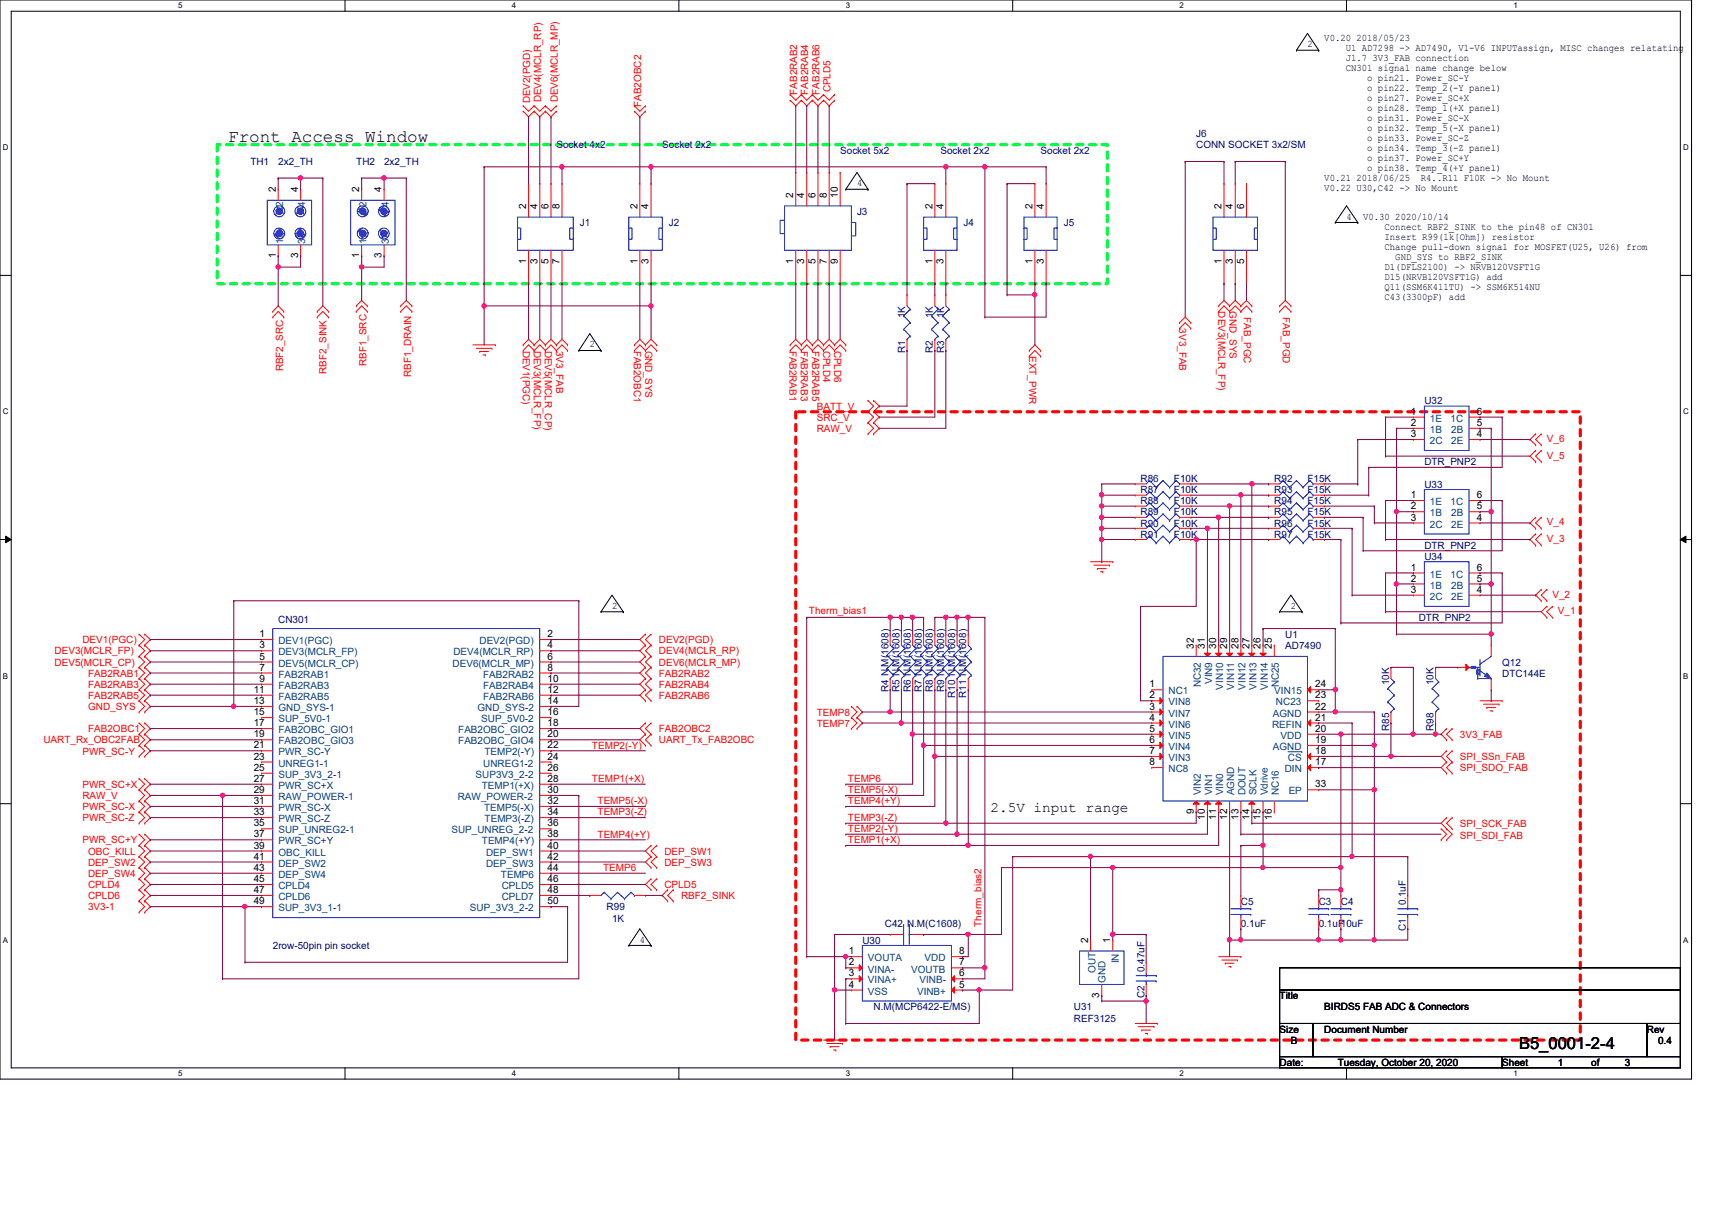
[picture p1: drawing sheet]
<svg xmlns="http://www.w3.org/2000/svg" width="297mm" height="210mm" viewBox="0 0 297 210" stroke-linecap="round" stroke-linejoin="round" font-family="sans-serif">
<defs><g id="words">
<text font-size="3" x="39.6" y="24.6">Front Access Window</text>
<text font-size="2.9" x="263.5" y="182.1">B5_0001-2-4</text>
<text font-size="2.5" x="171.8" y="141">2.5V input range</text>
<g font-size="1.7">
<text x="226.8" y="8.2">2</text>
<text x="229.7" y="7.2">V0.20 2018/05/23</text>
<text x="233.5" y="8.9">U1 AD7298 -&gt; AD7490, V1-V6 INPUTassign, MISC changes relatating</text>
<text x="233.5" y="10.7">J1.7 3V3_FAB connection</text>
<text x="233.5" y="12.4">CN301 signal name change below</text>
<text x="237.2" y="14.1">o pin21. Power_SC-Y</text>
<text x="237.2" y="15.9">o pin22. Temp_2(-Y panel)</text>
<text x="237.2" y="17.6">o pin27. Power_SC+X</text>
<text x="237.2" y="19.3">o pin28. Temp_1(+X panel)</text>
<text x="237.2" y="21.1">o pin31. Power_SC-X</text>
<text x="237.2" y="22.8">o pin32. Temp_5(-X panel)</text>
<text x="237.2" y="24.6">o pin33. Power_SC-Z</text>
<text x="237.2" y="26.3">o pin34. Temp_3(-Z panel)</text>
<text x="237.2" y="28">o pin37. Power_SC+Y</text>
<text x="237.2" y="29.8">o pin38. Temp_4(+Y panel)</text>
<text x="47.8" y="33.4" transform="rotate(-90 47.8 33.4)">2</text>
<text x="51.7" y="33.4" transform="rotate(-90 51.7 33.4)">4</text>
<text x="62.3" y="33.4" transform="rotate(-90 62.3 33.4)">2</text>
<text x="66.2" y="33.4" transform="rotate(-90 66.2 33.4)">4</text>
<text x="137.6" y="34.4" transform="rotate(-90 137.6 34.4)">2</text>
<text x="139.5" y="34.4" transform="rotate(-90 139.5 34.4)">4</text>
<text x="141.5" y="34.4" transform="rotate(-90 141.5 34.4)">6</text>
<text x="143.4" y="34.4" transform="rotate(-90 143.4 34.4)">8</text>
<text x="145.3" y="34.4" transform="rotate(-90 145.3 34.4)">10</text>
<text x="148.7" y="32.3">4</text>
<text x="229.7" y="31.5">V0.21 2018/06/25</text>
<text x="229.7" y="33.2">V0.22 U30,C42 -&gt; No Mount</text>
<text x="246.5" y="31.5">R4..R11 F10K -&gt; No Mount</text>
<text x="91.3" y="36.3" transform="rotate(-90 91.3 36.3)">2</text>
<text x="93.2" y="36.3" transform="rotate(-90 93.2 36.3)">4</text>
<text x="95.2" y="36.3" transform="rotate(-90 95.2 36.3)">6</text>
<text x="97.1" y="36.3" transform="rotate(-90 97.1 36.3)">8</text>
<text x="110.6" y="36.3" transform="rotate(-90 110.6 36.3)">2</text>
<text x="112.5" y="36.3" transform="rotate(-90 112.5 36.3)">4</text>
<text x="161.8" y="36.3" transform="rotate(-90 161.8 36.3)">2</text>
<text x="163.7" y="36.3" transform="rotate(-90 163.7 36.3)">4</text>
<text x="179.1" y="36.3" transform="rotate(-90 179.1 36.3)">2</text>
<text x="181.1" y="36.3" transform="rotate(-90 181.1 36.3)">4</text>
<text x="211.9" y="36.3" transform="rotate(-90 211.9 36.3)">2</text>
<text x="213.9" y="36.3" transform="rotate(-90 213.9 36.3)">4</text>
<text x="215.8" y="36.3" transform="rotate(-90 215.8 36.3)">6</text>
<text x="233.6" y="38.1">4</text>
<text x="236.5" y="38.1">V0.30 2020/10/14</text>
<text x="240.2" y="39.8">Connect RBF2_SINK to the pin48 of CN301</text>
<text x="240.2" y="41.6">Insert R99(1k[Ohm]) resistor</text>
<text x="47.8" y="44.8" transform="rotate(-90 47.8 44.8)">1</text>
<text x="51.7" y="44.8" transform="rotate(-90 51.7 44.8)">3</text>
<text x="62.3" y="44.8" transform="rotate(-90 62.3 44.8)">1</text>
<text x="66.2" y="44.8" transform="rotate(-90 66.2 44.8)">3</text>
<text x="91.3" y="45.8" transform="rotate(-90 91.3 45.8)">1</text>
<text x="93.2" y="45.8" transform="rotate(-90 93.2 45.8)">3</text>
<text x="95.2" y="45.8" transform="rotate(-90 95.2 45.8)">5</text>
<text x="97.1" y="45.8" transform="rotate(-90 97.1 45.8)">7</text>
<text x="110.6" y="45.8" transform="rotate(-90 110.6 45.8)">1</text>
<text x="112.5" y="45.8" transform="rotate(-90 112.5 45.8)">3</text>
<text x="137.6" y="45.8" transform="rotate(-90 137.6 45.8)">1</text>
<text x="139.5" y="45.8" transform="rotate(-90 139.5 45.8)">3</text>
<text x="141.5" y="45.8" transform="rotate(-90 141.5 45.8)">5</text>
<text x="143.4" y="45.8" transform="rotate(-90 143.4 45.8)">7</text>
<text x="145.3" y="45.8" transform="rotate(-90 145.3 45.8)">9</text>
<text x="161.8" y="45.8" transform="rotate(-90 161.8 45.8)">1</text>
<text x="163.7" y="45.8" transform="rotate(-90 163.7 45.8)">3</text>
<text x="179.1" y="45.8" transform="rotate(-90 179.1 45.8)">1</text>
<text x="181.1" y="45.8" transform="rotate(-90 181.1 45.8)">3</text>
<text x="211.9" y="45.8" transform="rotate(-90 211.9 45.8)">1</text>
<text x="213.9" y="45.8" transform="rotate(-90 213.9 45.8)">3</text>
<text x="215.8" y="45.8" transform="rotate(-90 215.8 45.8)">5</text>
<text x="240.2" y="43.3">Change pull-down signal for MOSFET(U25, U26) from</text>
<text x="240.2" y="46.8">D1(DFLS2100) -&gt; NRVB120VSFT1G</text>
<text x="242.1" y="45">GND_SYS to RBF2_SINK</text>
<text x="240.2" y="48.5">D15(NRVB120VSFT1G) add</text>
<text x="240.2" y="50.2">Q11(SSM6K411TU) -&gt; SSM6K514NU</text>
<text x="240.2" y="52">C43(3300pF) add</text>
<text x="102.3" y="60.3">2</text>
<text x="244.8" y="72">1</text>
<text x="256.2" y="72">6</text>
<text x="244.8" y="73.9">2</text>
<text x="244.8" y="75.9">3</text>
<text x="256.2" y="75.9">4</text>
<text x="256.2" y="73.9">5</text>
<text x="244.8" y="86.4">1</text>
<text x="244.8" y="88.4">2</text>
<text x="256.2" y="88.4">5</text>
<text x="256.2" y="86.4">6</text>
<text x="244.8" y="90.3">3</text>
<text x="256.2" y="90.3">4</text>
<text x="244.8" y="99">1</text>
<text x="244.8" y="100.9">2</text>
<text x="256.2" y="100.9">5</text>
<text x="256.2" y="99">6</text>
<text x="106.2" y="105.7">2</text>
<text x="223.9" y="105.7">2</text>
<text x="244.8" y="102.9">3</text>
<text x="256.2" y="102.9">4</text>
<text x="45" y="110.6">1</text>
<text x="45" y="112.5">3</text>
<text x="95" y="110.6">2</text>
<text x="95" y="112.5">4</text>
<text x="207.1" y="112.6" transform="rotate(-90 207.1 112.6)">32</text>
<text x="209" y="112.6" transform="rotate(-90 209 112.6)">31</text>
<text x="211" y="112.6" transform="rotate(-90 211 112.6)">30</text>
<text x="212.9" y="112.6" transform="rotate(-90 212.9 112.6)">29</text>
<text x="214.8" y="112.6" transform="rotate(-90 214.8 112.6)">28</text>
<text x="216.7" y="112.6" transform="rotate(-90 216.7 112.6)">27</text>
<text x="218.7" y="112.6" transform="rotate(-90 218.7 112.6)">26</text>
<text x="220.6" y="112.6" transform="rotate(-90 220.6 112.6)">25</text>
<text x="45" y="114.5">5</text>
<text x="45" y="116.4">7</text>
<text x="45" y="118.3">9</text>
<text x="95" y="114.5">6</text>
<text x="95" y="116.4">8</text>
<text x="95" y="118.3">10</text>
<text x="199.4" y="119.3">1</text>
<text x="228.2" y="119.3">24</text>
<text x="44" y="120.2">11</text>
<text x="44" y="122.2">13</text>
<text x="44" y="124.1">15</text>
<text x="95" y="120.2">12</text>
<text x="95" y="122.2">14</text>
<text x="95" y="124.1">16</text>
<text x="199.4" y="121.2">2</text>
<text x="199.4" y="123.1">3</text>
<text x="199.4" y="125.1">4</text>
<text x="228.2" y="125.1">21</text>
<text x="228.2" y="123.1">22</text>
<text x="228.2" y="121.2">23</text>
<text x="44" y="126">17</text>
<text x="44" y="128">19</text>
<text x="44" y="129.9">21</text>
<text x="44" y="131.8">23</text>
<text x="95" y="126">18</text>
<text x="95" y="128">20</text>
<text x="95" y="129.9">22</text>
<text x="95" y="131.8">24</text>
<text x="199.4" y="127">5</text>
<text x="199.4" y="128.9">6</text>
<text x="199.4" y="130.9">7</text>
<text x="228.2" y="130.9">18</text>
<text x="228.2" y="128.9">19</text>
<text x="228.2" y="127">20</text>
<text x="44" y="133.8">25</text>
<text x="44" y="135.7">27</text>
<text x="44" y="137.6">29</text>
<text x="95" y="133.8">26</text>
<text x="95" y="135.7">28</text>
<text x="95" y="137.6">30</text>
<text x="199.4" y="132.8">8</text>
<text x="228.2" y="132.8">17</text>
<text x="228.2" y="136.7">33</text>
<text x="44" y="139.5">31</text>
<text x="44" y="141.5">33</text>
<text x="44" y="143.4">35</text>
<text x="95" y="139.5">32</text>
<text x="95" y="141.5">34</text>
<text x="95" y="143.4">36</text>
<text x="207.1" y="141.4" transform="rotate(-90 207.1 141.4)">9</text>
<text x="209" y="142.3" transform="rotate(-90 209 142.3)">10</text>
<text x="211" y="142.3" transform="rotate(-90 211 142.3)">11</text>
<text x="212.9" y="142.3" transform="rotate(-90 212.9 142.3)">12</text>
<text x="214.8" y="142.3" transform="rotate(-90 214.8 142.3)">13</text>
<text x="216.7" y="142.3" transform="rotate(-90 216.7 142.3)">14</text>
<text x="218.7" y="142.3" transform="rotate(-90 218.7 142.3)">15</text>
<text x="220.6" y="142.3" transform="rotate(-90 220.6 142.3)">16</text>
<text x="44" y="145.3">37</text>
<text x="44" y="147.3">39</text>
<text x="44" y="149.2">41</text>
<text x="95" y="145.3">38</text>
<text x="95" y="147.3">40</text>
<text x="95" y="149.2">42</text>
<text x="44" y="151.1">43</text>
<text x="44" y="153.1">45</text>
<text x="44" y="155">47</text>
<text x="95" y="151.1">44</text>
<text x="95" y="153.1">46</text>
<text x="95" y="155">48</text>
<text x="44" y="156.9">49</text>
<text x="95" y="156.9">50</text>
<text x="111" y="163.6">4</text>
<text x="147.3" y="165.6">1</text>
<text x="147.3" y="167.6">2</text>
<text x="166.4" y="167.6">7</text>
<text x="166.4" y="165.6">8</text>
<text x="188.8" y="163.7" transform="rotate(-90 188.8 163.7)">2</text>
<text x="192.6" y="163.7" transform="rotate(-90 192.6 163.7)">1</text>
<text x="147.3" y="169.5">3</text>
<text x="147.3" y="171.4">4</text>
<text x="166.4" y="171.4">5</text>
<text x="166.4" y="169.5">6</text>
<text x="190.7" y="173.2" transform="rotate(-90 190.7 173.2)">3</text>
<text x="222" y="173.4">Title</text>
<text x="222" y="179.2">Size</text>
<text x="229.7" y="179.2">Document Number</text>
<text x="229.7" y="175.3">BIRDS5 FAB ADC &amp; Connectors</text>
<text x="285.7" y="179.2">Rev</text>
<text x="222" y="185">Date:</text>
<text x="223.9" y="181.1">B</text>
<text x="232.1" y="185">Tuesday, October 20, 2020</text>
<text x="260.6" y="185">Sheet</text>
<text x="270.3" y="185">1</text>
<text x="276.1" y="185">of</text>
<text x="281.9" y="185">3</text>
<text x="287.7" y="181.1">0.4</text>
</g>
<g font-size="1.7" fill="#f00">
<text x="91.9" y="17.9" transform="rotate(-90 91.9 17.9)">DEV2(PGD)</text>
<text x="93.9" y="17.8" transform="rotate(-90 93.9 17.8)">DEV4(MCLR_RP)</text>
<text x="96.8" y="17.8" transform="rotate(-90 96.8 17.8)">DEV6(MCLR_MP)</text>
<text x="138.3" y="16.4" transform="rotate(-90 138.3 16.4)">FAB2RAB2</text>
<text x="140.2" y="16.4" transform="rotate(-90 140.2 16.4)">FAB2RAB4</text>
<text x="142.2" y="16.4" transform="rotate(-90 142.2 16.4)">FAB2RAB6</text>
<text x="144.1" y="16" transform="rotate(-90 144.1 16)">CPLD5</text>
<text x="111.3" y="18.5" transform="rotate(-90 111.3 18.5)">FAB2OBC2</text>
<text x="204.6" y="57" transform="rotate(90 204.6 57)">3V3_FAB</text>
<text x="211.3" y="54.1" transform="rotate(90 211.3 54.1)">DEV3(MCLR_FP)</text>
<text x="213.3" y="54.1" transform="rotate(90 213.3 54.1)">GND_SYS</text>
<text x="215.8" y="55" transform="rotate(90 215.8 55)">FAB_PGC</text>
<text x="222.5" y="55" transform="rotate(90 222.5 55)">FAB_PGD</text>
<text x="49.1" y="64.5" transform="rotate(-90 49.1 64.5)">RBF2_SRC</text>
<text x="56.6" y="64.9" transform="rotate(-90 56.6 64.9)">RBF2_SINK</text>
<text x="63.6" y="63.5" transform="rotate(-90 63.6 63.5)">RBF1_SRC</text>
<text x="71.3" y="65.4" transform="rotate(-90 71.3 65.4)">RBF1_DRAIN</text>
<text x="90.7" y="60.8" transform="rotate(90 90.7 60.8)">DEV1(PGC)</text>
<text x="92.6" y="60.8" transform="rotate(90 92.6 60.8)">DEV3(MCLR_FP)</text>
<text x="94.5" y="60.8" transform="rotate(90 94.5 60.8)">DEV5(MCLR_CP)</text>
<text x="96.5" y="60.8" transform="rotate(90 96.5 60.8)">3V3_FAB</text>
<text x="110" y="60.8" transform="rotate(90 110 60.8)">FAB2OBC1</text>
<text x="111.9" y="60.8" transform="rotate(90 111.9 60.8)">GND_SYS</text>
<text x="137" y="60.8" transform="rotate(90 137 60.8)">FAB2RAB1</text>
<text x="138.9" y="60.8" transform="rotate(90 138.9 60.8)">FAB2RAB3</text>
<text x="140.9" y="60.8" transform="rotate(90 140.9 60.8)">FAB2RAB5</text>
<text x="142.8" y="60.8" transform="rotate(90 142.8 60.8)">CPLD4</text>
<text x="144.7" y="60.8" transform="rotate(90 144.7 60.8)">CPLD6</text>
<text x="178.5" y="61.8" transform="rotate(90 178.5 61.8)">EXT_PWR</text>
<text x="141.7" y="71.1">BATT_V</text>
<text x="141.7" y="73.1">SRC_V</text>
<text x="141.7" y="75">RAW_V</text>
<text x="268.4" y="76.7">V_6</text>
<text x="268.4" y="79.6">V_5</text>
<text x="268.4" y="91.2">V_4</text>
<text x="268.4" y="94.1">V_3</text>
<text x="140.3" y="106.6">Therm_bias1</text>
<text x="269.3" y="103.8">V_2</text>
<text x="270.3" y="106.6">V_1</text>
<text x="9.5" y="113.6">DEV3(MCLR_FP)</text>
<text x="14.3" y="111.7">DEV1(PGC)</text>
<text x="114.3" y="111.7">DEV2(PGD)</text>
<text x="114.3" y="113.6">DEV4(MCLR_RP)</text>
<text x="9.5" y="115.5">DEV5(MCLR_CP)</text>
<text x="15.3" y="117.4">FAB2RAB1</text>
<text x="15.3" y="119.4">FAB2RAB3</text>
<text x="114.3" y="115.5">DEV6(MCLR_MP)</text>
<text x="114.3" y="117.4">FAB2RAB2</text>
<text x="114.3" y="119.4">FAB2RAB4</text>
<text x="15.3" y="121.3">FAB2RAB5</text>
<text x="15.3" y="123.2">GND_SYS</text>
<text x="114.3" y="121.3">FAB2RAB6</text>
<text x="141.7" y="124.2">TEMP8</text>
<text x="7.5" y="129">UART_Rx_OBC2FAB</text>
<text x="14.3" y="131">PWR_SC-Y</text>
<text x="15.3" y="127.1">FAB2OBC1</text>
<text x="102.7" y="129.9">TEMP2(-Y)</text>
<text x="114.3" y="127.1">FAB2OBC2</text>
<text x="114.3" y="129">UART_Tx_FAB2OBC</text>
<text x="141.7" y="126.2">TEMP7</text>
<text x="253.3" y="131.9">SPI_SSn_FAB</text>
<text x="253.3" y="128.1">3V3_FAB</text>
<text x="14.3" y="136.7">PWR_SC+X</text>
<text x="102.7" y="135.7">TEMP1(+X)</text>
<text x="147.1" y="135.7">TEMP6</text>
<text x="147.1" y="137.7">TEMP5(-X)</text>
<text x="253.3" y="133.9">SPI_SDO_FAB</text>
<text x="14.3" y="138.7">RAW_V</text>
<text x="14.3" y="140.6">PWR_SC-X</text>
<text x="14.3" y="142.5">PWR_SC-Z</text>
<text x="103.7" y="139.6">TEMP5(-X)</text>
<text x="103.7" y="141.5">TEMP3(-Z)</text>
<text x="147.1" y="139.6">TEMP4(+Y)</text>
<text x="147.1" y="142.5">TEMP3(-Z)</text>
<text x="253.3" y="143.5">SPI_SCK_FAB</text>
<text x="14.3" y="146.4">PWR_SC+Y</text>
<text x="15.3" y="148.3">OBC_KILL</text>
<text x="103.7" y="145.4">TEMP4(+Y)</text>
<text x="115.3" y="148.3">DEP_SW1</text>
<text x="147.1" y="146.3">TEMP1(+X)</text>
<text x="147.1" y="144.4">TEMP2(-Y)</text>
<text x="253.3" y="145.6">SPI_SDI_FAB</text>
<text x="15.3" y="150.3">DEP_SW2</text>
<text x="15.3" y="152.2">DEP_SW4</text>
<text x="15.3" y="154.1">CPLD4</text>
<text x="104.6" y="151.2">TEMP6</text>
<text x="115.3" y="154.1">CPLD5</text>
<text x="115.3" y="150.3">DEP_SW3</text>
<text x="15.3" y="156">CPLD6</text>
<text x="15.3" y="158">3V3-1</text>
<text x="118.2" y="156">RBF2_SINK</text>
<text x="170.3" y="160.8" transform="rotate(-90 170.3 160.8)">Therm_bias2</text>
</g>
<g font-size="1.7" fill="#000080">
<text x="207.5" y="23.8">J6</text>
<text x="43.4" y="28.7">TH1</text>
<text x="48.3" y="28.7">2x2_TH</text>
<text x="61.8" y="28.7">TH2</text>
<text x="66.6" y="28.7">2x2_TH</text>
<text x="96.5" y="25.7">Socket 4x2</text>
<text x="114.9" y="25.7">Socket 2x2</text>
<text x="145.8" y="26.7">Socket 5x2</text>
<text x="163.2" y="26.7">Socket 2x2</text>
<text x="180.5" y="26.7">Socket 2x2</text>
<text x="207.5" y="25.7">CONN SOCKET 3x2/SM</text>
<text x="100.6" y="39.3">J1</text>
<text x="116" y="39.3">J2</text>
<text x="148.7" y="37.3">J3</text>
<text x="167.2" y="39.3">J4</text>
<text x="184.6" y="39.3">J5</text>
<text x="157" y="55.2" transform="rotate(-90 157 55.2)">1K</text>
<text x="161.8" y="55.2" transform="rotate(-90 161.8 55.2)">1K</text>
<text x="163.8" y="55.2" transform="rotate(-90 163.8 55.2)">1K</text>
<text x="157" y="61.2" transform="rotate(-90 157 61.2)">R1</text>
<text x="161.8" y="61.2" transform="rotate(-90 161.8 61.2)">R2</text>
<text x="163.8" y="61.2" transform="rotate(-90 163.8 61.2)">R3</text>
<text x="247.1" y="70.1">U32</text>
<text x="197.9" y="83.7">R86</text>
<text x="203.7" y="83.7">F10K</text>
<text x="221.1" y="83.7">R92</text>
<text x="226.8" y="83.7">F15K</text>
<text x="247.1" y="80.8">DTR_PNP2</text>
<text x="197.9" y="89.5">R89</text>
<text x="197.9" y="87.5">R88</text>
<text x="197.9" y="85.6">R87</text>
<text x="203.7" y="89.5">F10K</text>
<text x="203.7" y="87.5">F10K</text>
<text x="203.7" y="85.6">F10K</text>
<text x="221.1" y="85.6">R93</text>
<text x="221.1" y="89.5">R95</text>
<text x="221.1" y="87.5">R94</text>
<text x="226.8" y="85.6">F15K</text>
<text x="226.8" y="89.5">F15K</text>
<text x="226.8" y="87.5">F15K</text>
<text x="247.1" y="84.6">U33</text>
<text x="197.9" y="93.3">R91</text>
<text x="197.9" y="91.4">R90</text>
<text x="203.7" y="93.3">F10K</text>
<text x="203.7" y="91.4">F10K</text>
<text x="221.1" y="93.3">R97</text>
<text x="221.1" y="91.4">R96</text>
<text x="226.8" y="93.3">F15K</text>
<text x="226.8" y="91.4">F15K</text>
<text x="247.1" y="95.2">DTR_PNP2</text>
<text x="247.1" y="97.2">U34</text>
<text x="246.1" y="107.8">DTR_PNP2</text>
<text x="48.3" y="108.2">CN301</text>
<text x="223" y="110.7">U1</text>
<text x="223" y="112.6">AD7490</text>
<text x="241" y="118.9" transform="rotate(-90 241 118.9)">10K</text>
<text x="248.7" y="118.9" transform="rotate(-90 248.7 118.9)">10K</text>
<text x="260.6" y="115.5">Q12</text>
<text x="260.6" y="117.4">DTC144E</text>
<text x="154.1" y="120.1" transform="rotate(-90 154.1 120.1)">R4 N.M(1608)</text>
<text x="156" y="120.1" transform="rotate(-90 156 120.1)">R5 N.M(1608)</text>
<text x="158" y="120.1" transform="rotate(-90 158 120.1)">R6 N.M(1608)</text>
<text x="159.9" y="120.1" transform="rotate(-90 159.9 120.1)">R7 N.M(1608)</text>
<text x="161.8" y="120.1" transform="rotate(-90 161.8 120.1)">R8 N.M(1608)</text>
<text x="163.8" y="120.1" transform="rotate(-90 163.8 120.1)">R9 N.M(1608)</text>
<text x="165.7" y="121.1" transform="rotate(-90 165.7 121.1)">R10 N.M(1608)</text>
<text x="167.6" y="121.1" transform="rotate(-90 167.6 121.1)">R11 N.M(1608)</text>
<text x="241" y="126.8" transform="rotate(-90 241 126.8)">R85</text>
<text x="248.7" y="126.8" transform="rotate(-90 248.7 126.8)">R98</text>
<text x="105.2" y="158">R99</text>
<text x="106.2" y="159.9">1K</text>
<text x="153.5" y="160.9">C42 N.M(C1608)</text>
<text x="215.3" y="157">C5</text>
<text x="215.3" y="160.9">0.1uF</text>
<text x="228.8" y="157">C3</text>
<text x="228.8" y="160.9">0.1uF10uF</text>
<text x="232.6" y="157">C4</text>
<text x="243.9" y="161.6" transform="rotate(-90 243.9 161.6)">C1</text>
<text x="243.9" y="157.1" transform="rotate(-90 243.9 157.1)">0.1uF</text>
<text x="47.3" y="164.8">2row-50pin pin socket</text>
<text x="149.6" y="163.8">U30</text>
<text x="198.5" y="173.2" transform="rotate(-90 198.5 173.2)">C2</text>
<text x="198.5" y="168.7" transform="rotate(-90 198.5 168.7)">0.47uF</text>
<text x="151.6" y="175.3">N.M(MCP6422-E/MS)</text>
<text x="186.3" y="175.3">U31</text>
<text x="186.3" y="177.3">REF3125</text>
</g>
<g font-size="1.7" fill="#004080">
<text x="49.1" y="35.9" transform="rotate(-90 49.1 35.9)">2</text>
<text x="53" y="35.9" transform="rotate(-90 53 35.9)">4</text>
<text x="63.6" y="35.9" transform="rotate(-90 63.6 35.9)">2</text>
<text x="67.4" y="35.9" transform="rotate(-90 67.4 35.9)">4</text>
<text x="49.1" y="42.3" transform="rotate(-90 49.1 42.3)">1</text>
<text x="53" y="42.3" transform="rotate(-90 53 42.3)">3</text>
<text x="63.6" y="42.3" transform="rotate(-90 63.6 42.3)">1</text>
<text x="67.4" y="42.3" transform="rotate(-90 67.4 42.3)">3</text>
<text x="248.1" y="73.2">1E</text>
<text x="248.1" y="75.1">1B</text>
<text x="248.1" y="77.1">2C</text>
<text x="251.6" y="73.2">1C</text>
<text x="251.8" y="77.1">2E</text>
<text x="251.8" y="75.1">2B</text>
<text x="248.1" y="87.7">1E</text>
<text x="248.1" y="89.6">1B</text>
<text x="251.6" y="87.7">1C</text>
<text x="251.8" y="89.6">2B</text>
<text x="248.1" y="91.6">2C</text>
<text x="251.8" y="91.6">2E</text>
<text x="248.1" y="100.2">1E</text>
<text x="251.6" y="100.2">1C</text>
<text x="248.1" y="102.2">1B</text>
<text x="248.1" y="104.1">2C</text>
<text x="251.8" y="104.1">2E</text>
<text x="251.8" y="102.2">2B</text>
<text x="48.3" y="111.8">DEV1(PGC)</text>
<text x="48.3" y="113.7">DEV3(MCLR_FP)</text>
<text x="78.7" y="113.7">DEV4(MCLR_RP)</text>
<text x="83.2" y="111.8">DEV2(PGD)</text>
<text x="48.3" y="115.7">DEV5(MCLR_CP)</text>
<text x="48.3" y="117.6">FAB2RAB1</text>
<text x="48.3" y="119.5">FAB2RAB3</text>
<text x="78.5" y="115.7">DEV6(MCLR_MP)</text>
<text x="83.8" y="117.6">FAB2RAB2</text>
<text x="83.8" y="119.5">FAB2RAB4</text>
<text x="208.3" y="119.3" transform="rotate(-90 208.3 119.3)">NC32</text>
<text x="210.3" y="118.7" transform="rotate(-90 210.3 118.7)">VIN9</text>
<text x="212.2" y="119.7" transform="rotate(-90 212.2 119.7)">VIN10</text>
<text x="214.1" y="119.7" transform="rotate(-90 214.1 119.7)">VIN11</text>
<text x="216.1" y="119.7" transform="rotate(-90 216.1 119.7)">VIN12</text>
<text x="218" y="119.7" transform="rotate(-90 218 119.7)">VIN13</text>
<text x="219.9" y="119.7" transform="rotate(-90 219.9 119.7)">VIN14</text>
<text x="221.9" y="119.3" transform="rotate(-90 221.9 119.3)">NC25</text>
<text x="48.3" y="121.5">FAB2RAB5</text>
<text x="48.3" y="123.4">GND_SYS-1</text>
<text x="48.3" y="125.3">SUP_5V0-1</text>
<text x="82.8" y="123.4">GND_SYS-2</text>
<text x="83.5" y="125.3">SUP_5V0-2</text>
<text x="83.8" y="121.5">FAB2RAB6</text>
<text x="202.7" y="120.5">NC1</text>
<text x="202.7" y="122.4">VIN8</text>
<text x="202.7" y="124.4">VIN7</text>
<text x="220.8" y="124.4">AGND</text>
<text x="221.1" y="120.5">VIN15</text>
<text x="221.4" y="122.4">NC23</text>
<text x="48.3" y="127.3">FAB2OBC_GIO1</text>
<text x="48.3" y="129.2">FAB2OBC_GIO3</text>
<text x="48.3" y="131.1">PWR_SC-Y</text>
<text x="79.5" y="127.3">FAB2OBC_GIO2</text>
<text x="79.5" y="129.2">FAB2OBC_GIO4</text>
<text x="84" y="131.1">TEMP2(-Y)</text>
<text x="202.7" y="126.3">VIN6</text>
<text x="202.7" y="128.2">VIN5</text>
<text x="202.7" y="130.2">VIN4</text>
<text x="220.7" y="126.3">REFIN</text>
<text x="220.8" y="130.2">AGND</text>
<text x="222.2" y="128.2">VDD</text>
<text x="48.3" y="133.1">UNREG1-1</text>
<text x="48.3" y="135">SUP_3V3_2-1</text>
<text x="48.3" y="136.9">PWR_SC+X</text>
<text x="82.5" y="135">SUP3V3_2-2</text>
<text x="83.6" y="136.9">TEMP1(+X)</text>
<text x="83.8" y="133.1">UNREG1-2</text>
<text x="202.7" y="132.1">VIN3</text>
<text x="202.7" y="134">NC8</text>
<text x="222.9" y="134">DIN</text>
<text x="223.4" y="132.1">CS</text>
<text x="223.6" y="137.9">EP</text>
<text x="48.3" y="138.9">RAW_POWER-1</text>
<text x="48.3" y="140.8">PWR_SC-X</text>
<text x="48.3" y="142.7">PWR_SC-Z</text>
<text x="79.4" y="138.9">RAW_POWER-2</text>
<text x="84" y="140.8">TEMP5(-X)</text>
<text x="84.1" y="142.7">TEMP3(-Z)</text>
<text x="208.3" y="138" transform="rotate(-90 208.3 138)">VIN2</text>
<text x="210.3" y="138" transform="rotate(-90 210.3 138)">VIN1</text>
<text x="212.2" y="138" transform="rotate(-90 212.2 138)">VIN0</text>
<text x="214.1" y="138" transform="rotate(-90 214.1 138)">AGND</text>
<text x="216.1" y="138" transform="rotate(-90 216.1 138)">DOUT</text>
<text x="218" y="138" transform="rotate(-90 218 138)">SCLK</text>
<text x="219.9" y="138" transform="rotate(-90 219.9 138)">Vdrive</text>
<text x="221.9" y="138" transform="rotate(-90 221.9 138)">NC16</text>
<text x="48.3" y="144.7">SUP_UNREG2-1</text>
<text x="48.3" y="146.6">PWR_SC+Y</text>
<text x="48.3" y="148.5">OBC_KILL</text>
<text x="78.3" y="144.7">SUP_UNREG_2-2</text>
<text x="83.6" y="146.6">TEMP4(+Y)</text>
<text x="84.3" y="148.5">DEP_SW1</text>
<text x="48.3" y="150.4">DEP_SW2</text>
<text x="48.3" y="152.4">DEP_SW4</text>
<text x="48.3" y="154.3">CPLD4</text>
<text x="84.3" y="150.4">DEP_SW3</text>
<text x="86.9" y="152.4">TEMP6</text>
<text x="87" y="154.3">CPLD5</text>
<text x="48.3" y="156.2">CPLD6</text>
<text x="48.3" y="158.2">SUP_3V3_1-1</text>
<text x="81.5" y="158.2">SUP_3V3_2-2</text>
<text x="87" y="156.2">CPLD7</text>
<text x="150.6" y="166.8">VOUTA</text>
<text x="160.4" y="166.8">VDD</text>
<text x="194.1" y="167.2" transform="rotate(-90 194.1 167.2)">IN</text>
<text x="150.6" y="168.8">VINA-</text>
<text x="150.6" y="170.7">VINA+</text>
<text x="150.6" y="172.6">VSS</text>
<text x="158.1" y="168.8">VOUTB</text>
<text x="159.1" y="172.6">VINB+</text>
<text x="159.5" y="170.7">VINB-</text>
<text x="190" y="168.9" transform="rotate(-90 190 168.9)">OUT</text>
<text x="191.8" y="170.6" transform="rotate(-90 191.8 170.6)">GND</text>
</g>
<g font-size="1.4">
<text x="30.9" y="1.4">5</text>
<text x="88.8" y="1.4">4</text>
<text x="146.7" y="1.4">3</text>
<text x="204.6" y="1.4">2</text>
<text x="262.6" y="1.4">1</text>
<text x=".5" y="26.1">D</text>
<text x="292" y="26.1">D</text>
<text x=".5" y="71.9">C</text>
<text x="292" y="71.9">C</text>
<text x=".5" y="117.8">B</text>
<text x="292" y="117.8">B</text>
<text x=".5" y="163.6">A</text>
<text x="292" y="163.6">A</text>
<text x="30.9" y="186.8">5</text>
<text x="88.8" y="186.8">4</text>
<text x="146.7" y="186.8">3</text>
<text x="204.6" y="186.8">2</text>
<text x="262.6" y="186.8">1</text>
</g>
</g></defs>
<path d="M0 0h293.5v187.3h-293.5zM1.9 1.9h289.6v183.4h-289.6z" fill="none" stroke="#000" stroke-width=".17"/>
<g fill="#fff">
<path d="M30.9 .2h.8v1.5h-.8z"/>
<path d="M30.9 185.5h.8v1.6h-.8z"/>
</g>
<path d="M59.9 0v1.9M59.9 185.3v2" fill="none" stroke="#000" stroke-width=".17"/>
<g fill="#fff">
<path d="M88.8 .2h.8v1.5h-.8z"/>
<path d="M88.8 185.5h.8v1.6h-.8z"/>
</g>
<path d="M117.8 0v1.9M117.8 185.3v2" fill="none" stroke="#000" stroke-width=".17"/>
<g fill="#fff">
<path d="M146.7 .2h.8v1.5h-.8z"/>
<path d="M146.7 185.5h.8v1.6h-.8z"/>
</g>
<path d="M175.7 0v1.9M175.7 185.3v2" fill="none" stroke="#000" stroke-width=".17"/>
<g fill="#fff">
<path d="M204.6 .2h.8v1.5h-.8z"/>
<path d="M204.6 185.5h.8v1.6h-.8z"/>
</g>
<path d="M233.6 0v1.9M233.6 185.3v2" fill="none" stroke="#000" stroke-width=".17"/>
<g fill="#fff">
<path d="M262.6 .2h.7v1.5h-.7z"/>
<path d="M262.6 185.5h.7v1.6h-.7z"/>
<path d="M.5 24.8h1v1.6h-1z"/>
<path d="M292 24.8h1v1.6h-1z"/>
<path d="M.5 70.7h1v1.5h-1z"/>
<path d="M292 70.7h1v1.5h-1z"/>
</g>
<path d="M0 47.8h1.9M291.5 47.8h2" fill="none" stroke="#000" stroke-width=".17"/>
<g fill="#fff">
<path d="M.5 116.5h.9v1.6h-.9z"/>
<path d="M292 116.5h.9v1.6h-.9z"/>
</g>
<path d="M0 93.6h1.9M1 93l.9 .6-.9 .6zM291.5 93.6l1-.6v1.2zM291.5 93.6h2" fill="none" stroke="#000" stroke-width=".17"/>
<path d="M1 93l.9 .6-.9 .6zM291.5 93.6l1-.6v1.2z" fill="#000"/>
<g fill="#fff">
<path d="M.5 162.4h.9v1.5h-.9z"/>
<path d="M292 162.4h.9v1.5h-.9z"/>
</g>
<g fill="none" stroke="#000" stroke-width=".17">
<path d="M224.9 8.7h.1M224.9 8.7l1.9-2.9 2 2.9M224.9 8.7h3.9M228.8 8.7h.1M146.7 32.9h.1M146.7 32.9l2-3 1.9 3M146.7 32.9h3.9M150.6 32.9h.1M231.6 38.6h.1M231.6 38.6l2-2.9 1.9 2.9M231.6 38.6h3.9M235.5 38.6h.1"/>
<path d="M100.4 60.8h.1M100.4 60.8l1.9-2.9 2 2.9M100.4 60.8h3.9M104.3 60.8h.1M104.3 106.2h.1M104.3 106.2h3.8M104.3 106.2l1.9-2.9 1.9 2.9M108.1 106.2h.1M222 106.2h.1M222 106.2l1.9-2.9 2 2.9M222 106.2h3.9M225.9 106.2h.1"/>
<path d="M0 139.5h1.9M291.5 139.5h2M109.1 164.1h.1M109.1 164.1l1.9-2.9 1.9 2.9M109.1 164.1h3.8M112.9 164.1h.1M222 168h69.5v3.8h-69.5zM222 171.8h69.5v5.8h-69.5zM222 177.6h5.8v5.8h-5.8zM227.8 177.6h57.9v5.8h-57.9zM285.7 177.6h5.8v5.8h-5.8zM222 183.4h38.6v1.9h-38.6z"/>
<path d="M260.6 183.4h30.9v1.9h-30.9z"/>
</g>
<path d="M37.7 25.1h154.4v24.1h-154.4z" fill="none" stroke="#00ff40" stroke-width=".55" stroke-dasharray="1.1 1.1"/>
<path d="M138 71.5h136.2v109h-136.2z" fill="none" stroke="#f00" stroke-width=".55" stroke-dasharray="1.1 1.1"/>
<g fill="none" stroke="#f00" stroke-width=".17">
<path d="M90.8 19.3h.1M90.8 18.4h.1M90.8 19.3l.9 1 1-1M90.8 18.4l.9 .9 1-.9M92.7 19.3h.1M92.7 18.4h.1M92.7 19.3l.9 1 1-1M92.7 18.4l.9 .9 1-.9M94.6 19.3h.1M94.6 18.4h.1M94.6 19.3l1 1 .9-1M94.6 18.4l1 .9 .9-.9"/>
<path d="M96.5 19.3h.1M96.5 18.4h.1M110.1 19.3h.1M110.1 18.4h.1M110.1 19.3l.9 1 1-1M110.1 18.4l.9 .9 1-.9M112 19.3h.1M112 18.4h.1M137.1 17.4h.1M137.1 16.4h.1M137.1 16.4l.9 1 1-1M137.1 17.4l.9 1 1-1"/>
<path d="M139 17.4h.1M139 16.4h.1M139 17.4l1 1 .9-1M139 16.4l1 1 .9-1M140.9 17.4h.1M140.9 16.4h.1M140.9 17.4l1 1 1-1M140.9 16.4l1 1 1-1M142.9 17.4h.1M142.9 16.4h.1M142.9 17.4l.9 1 1-1M142.9 16.4l.9 1 1-1"/>
<path d="M144.8 17.4h.1M144.8 16.4h.1M47.3 54.1h.1M47.3 55h.1M47.3 54.1l1-1 .9 1M47.3 55l1-.9 .9 .9M49.2 54.1h.1M49.2 55h.1M55 54.1h.1M55 55h.1M55 54.1l1-1 1 1M55 55l1-.9 1 .9"/>
<path d="M57 54.1h.1M57 55h.1M61.8 53.1h.1M61.8 54.1h.1M61.8 53.1l.9-.9 1 .9M61.8 54.1l.9-1 1 1M63.7 53.1h.1M63.7 54.1h.1M69.5 53.1h.1M69.5 54.1h.1M69.5 53.1l1-.9 1 .9M69.5 54.1l1-1 1 1"/>
<path d="M71.5 53.1h.1M71.5 54.1h.1M82 59.9h3.9M85.9 59.9h.1M90.8 59.9h.1M90.8 59.9l.9-1 1 1M92.7 59.9h.1M92.7 59.9l.9-1 1 1M94.6 59.9h.1M94.6 59.9l1-1 .9 1M96.5 59.9h.1M96.5 59.9l1-1 1 1"/>
<path d="M98.5 59.9h.1M110.1 59.9h.1M110.1 59.9l.9-1 1 1M112 59.9h.1M112 59.9l.9-1 1 1M113.9 59.9h.1M137.1 59.9h.1M137.1 59.9l.9-1 1 1M139 59.9h.1M139 59.9l1-1 .9 1M140.9 59.9h.1M140.9 59.9l1-1 1 1"/>
<path d="M142.9 59.9h.1M142.9 59.9l.9-1 1 1M144.8 59.9h.1M144.8 59.9l1-1 .9 1M146.7 59.9h.1M204.6 56h.1M204.6 57h.1M204.6 56l1-1 1 1M204.6 57l1-1 1 1M206.6 56h.1M206.6 57h.1M211.4 53.1h.1"/>
<path d="M211.4 54.1h.1M211.4 53.1l.9-.9 1 .9M211.4 54.1l.9-1 1 1M213.3 53.1h.1M213.3 54.1h.1M213.3 53.1l1-.9 1 .9M213.3 54.1l1-1 1 1M215.3 53.1h.1M215.3 54.1h.1M215.3 53.1l.9-.9 1 .9M215.3 54.1l.9-1 1 1M217.2 53.1h.1"/>
<path d="M217.2 54.1h.1M222 53.1h.1M222 54.1h.1M222 53.1l1-.9 .9 .9M222 54.1l1-1 .9 1M223.9 53.1h.1M223.9 54.1h.1M82.6 60.5h2.7M83.2 61h.1M83.2 61h1.6M83.8 61.6h.4M84.2 61.6h.1"/>
<path d="M85.3 60.5h.1M90.8 60.8h.1M90.8 60.8l.9-.9 1 .9M92.7 60.8h.1M92.7 60.8l.9-.9 1 .9M94.6 60.8h.1M94.6 60.8l1-.9 .9 .9M96.5 60.8h.1M96.5 60.8l1-.9 1 .9M98.5 60.8h.1M110.1 60.8h.1M110.1 60.8l.9-.9 1 .9"/>
<path d="M112 60.8h.1M112 60.8l.9-.9 1 .9M113.9 60.8h.1M137.1 60.8h.1M137.1 60.8l.9-.9 1 .9M139 60.8h.1M139 60.8l1-.9 .9 .9M140.9 60.8h.1M140.9 60.8l1-.9 1 .9M142.9 60.8h.1M142.9 60.8l.9-.9 1 .9M144.8 60.8h.1"/>
<path d="M144.8 60.8l1-.9 .9 .9M146.7 60.8h.1M150.6 71.5h.1M150.6 69.5h.1M150.6 73.4h.1M150.6 75.3h.1M150.6 71.5l1 .9-1 1M150.6 73.4l1 .9-1 1M150.6 69.5l1 1-1 1M151.6 69.5h.1M151.6 71.5h.1M151.6 73.4h.1"/>
<path d="M151.6 75.3h.1M151.6 71.5l.9 .9-.9 1M151.6 73.4l.9 .9-.9 1M151.6 69.5l.9 1-.9 1M178.6 60.8h.1M178.6 61.8h.1M178.6 60.8l.9-.9 1 .9M178.6 61.8l.9-1 1 1M180.5 60.8h.1M180.5 61.8h.1M266.4 75.3h.1M266.4 77.2h.1"/>
<path d="M266.4 78.2h.1M266.4 75.3l-1 1 1 .9M266.4 78.2l-1 1 1 .9M267.4 77.2h.1M267.4 75.3h.1M267.4 78.2h.1M267.4 75.3l-1 1 1 .9M267.4 78.2l-1 1 1 .9M189.2 97.5h3.8M189.8 98.1h2.7M190.4 98.7h.1M190.4 98.7h1.5"/>
<path d="M190.9 99.2h.4M191.3 99.2h.1M192.5 98.1h.1M193 97.5h.1M266.4 80.1h.1M266.4 89.8h.1M266.4 91.7h.1M266.4 92.7h.1M266.4 94.6h.1M266.4 89.8l-1 1 1 .9M266.4 92.7l-1 .9 1 1M267.4 80.1h.1"/>
<path d="M267.4 91.7h.1M267.4 89.8h.1M267.4 94.6h.1M267.4 92.7h.1M267.4 89.8l-1 1 1 .9M267.4 92.7l-1 .9 1 1M24.1 112h.1M24.1 110.1h.1M24.1 113.9h.1M24.1 115.8h.1M24.1 117.8h.1M24.1 119.7h.1"/>
<path d="M24.1 110.1l1 .9-1 1M24.1 112l1 .9-1 1M24.1 113.9l1 1-1 .9M24.1 115.8l1 1-1 1M24.1 117.8l1 .9-1 1M24.1 119.7l1 .9-1 1M25.1 110.1h.1M25.1 112h.1M25.1 113.9h.1M25.1 115.8h.1M25.1 117.8h.1M25.1 119.7h.1"/>
<path d="M25.1 110.1l1 .9-1 1M25.1 112l1 .9-1 1M25.1 113.9l1 1-1 .9M25.1 115.8l1 1-1 1M25.1 117.8l1 .9-1 1M25.1 119.7l1 .9-1 1M112 110.1h.1M112 112h.1M112 113.9h.1M112 115.8h.1M112 117.8h.1M112 119.7h.1"/>
<path d="M112 110.1l-1 .9 1 1M112 112l-1 .9 1 1M112 113.9l-1 1 1 .9M112 115.8l-1 1 1 1M112 117.8l-1 .9 1 1M112 119.7l-1 .9 1 1M112.9 112h.1M112.9 110.1h.1M112.9 113.9h.1M112.9 115.8h.1M112.9 117.8h.1M112.9 119.7h.1"/>
<path d="M112.9 110.1l-.9 .9 .9 1M112.9 112l-.9 .9 .9 1M112.9 113.9l-.9 1 .9 .9M112.9 115.8l-.9 1 .9 1M112.9 117.8l-.9 .9 .9 1M112.9 119.7l-.9 .9 .9 1M267.4 102.3h.1M267.4 104.3h.1M267.4 102.3l-1 1 1 1M268.4 104.3h.1M268.4 102.3h.1M268.4 105.2h.1"/>
<path d="M268.4 107.1h.1M268.4 102.3l-1 1 1 1M268.4 105.2l-1 1 1 .9M269.3 107.1h.1M269.3 105.2h.1M269.3 105.2l-.9 1 .9 .9M24.1 121.6h.1M24.1 123.6h.1M24.1 127.4h.1M24.1 125.5h.1M24.1 129.4h.1M24.1 131.3h.1"/>
<path d="M24.1 137.1h.1M24.1 135.1h.1M24.1 139h.1M24.1 121.6l1 1-1 1M24.1 125.5l1 .9-1 1M24.1 127.4l1 1-1 1M24.1 129.4l1 .9-1 1M24.1 135.1l1 1-1 1M24.1 137.1l1 .9-1 1M24.1 139l1 1-1 .9M25.1 121.6h.1M25.1 123.6h.1"/>
<path d="M25.1 125.5h.1M25.1 127.4h.1M25.1 129.4h.1M25.1 131.3h.1M25.1 135.1h.1M25.1 137.1h.1M25.1 139h.1M25.1 121.6l1 1-1 1M25.1 125.5l1 .9-1 1M25.1 127.4l1 1-1 1M25.1 129.4l1 .9-1 1M25.1 135.1l1 1-1 1"/>
<path d="M25.1 137.1l1 .9-1 1M25.1 139l1 1-1 .9M112 121.6h.1M112 125.5h.1M112 127.4h.1M112 129.4h.1M112 125.5l-1 .9 1 1M112 127.4l-1 1 1 1M112.9 121.6h.1M112.9 127.4h.1M112.9 125.5h.1M112.9 129.4h.1"/>
<path d="M112.9 125.5l-.9 .9 .9 1M112.9 127.4l-.9 1 .9 1M147.7 126.4h.1M147.7 124.5h.1M147.7 122.6h.1M147.7 124.5l1 1-1 .9M147.7 122.6l1 1-1 .9M148.7 124.5h.1M148.7 126.4h.1M148.7 122.6h.1M148.7 124.5l.9 1-.9 .9M148.7 122.6l.9 1-.9 .9"/>
<path d="M251 130.3h.1M251 132.2h.1M251 134.2h.1M251 126.4h.1M251 128.4h.1M251 130.3l-1 1 1 .9M251 132.2l-1 1 1 1M251 126.4l-1 1 1 1M251.9 132.2h.1M251.9 130.3h.1M251.9 134.2h.1M251.9 128.4h.1"/>
<path d="M251.9 126.4h.1M251.9 130.3l-.9 1 .9 .9M251.9 132.2l-.9 1 .9 1M251.9 126.4l-.9 1 .9 1M256.8 121.6h3.8M257.3 122.2h2.8M257.9 122.8h.1M257.9 122.8h1.6M258.5 123.4h.4M258.9 123.4h.1M260.1 122.2h.1M260.6 121.6h.1"/>
<path d="M24.1 140.9h.1M24.1 146.7h.1M24.1 144.8h.1M24.1 148.7h.1M24.1 150.6h.1M24.1 152.5h.1M24.1 154.4h.1M24.1 142.9h.1M24.1 156.4h.1M24.1 158.3h.1M24.1 144.8l1 1-1 .9M24.1 146.7l1 1-1 1"/>
<path d="M24.1 148.7l1 .9-1 1M24.1 150.6l1 1-1 .9M24.1 152.5l1 1-1 .9M24.1 140.9l1 1-1 1M24.1 154.4l1 1-1 1M24.1 156.4l1 1-1 .9M25.1 140.9h.1M25.1 144.8h.1M25.1 146.7h.1M25.1 148.7h.1M25.1 150.6h.1M25.1 152.5h.1"/>
<path d="M25.1 154.4h.1M25.1 142.9h.1M25.1 156.4h.1M25.1 158.3h.1M25.1 144.8l1 1-1 .9M25.1 146.7l1 1-1 1M25.1 148.7l1 .9-1 1M25.1 150.6l1 1-1 .9M25.1 152.5l1 1-1 .9M25.1 140.9l1 1-1 1M25.1 154.4l1 1-1 1M25.1 156.4l1 1-1 .9"/>
<path d="M112.9 152.5h.1M112.9 154.4h.1M112.9 148.7h.1M112.9 150.6h.1M112.9 146.7h.1M112.9 152.5l-.9 1 .9 .9M112.9 148.7l-.9 .9 .9 1M112.9 146.7l-.9 1 .9 1M113.9 154.4h.1M113.9 152.5h.1M113.9 150.6h.1M113.9 148.7h.1"/>
<path d="M113.9 146.7h.1M113.9 152.5l-1 1 1 .9M113.9 148.7l-1 .9 1 1M113.9 146.7l-1 1 1 1M115.8 154.4h.1M115.8 156.4h.1M115.8 154.4l-.9 1 .9 1M116.8 156.4h.1M116.8 154.4h.1M116.8 154.4l-1 1 1 1M250 143.8h.1M250 145.8h.1"/>
<path d="M250 143.8l1 1-1 1M251 141.9h.1M251 143.8h.1M251 145.8h.1M251 141.9l-1 1 1 .9M251 143.8l.9 1-.9 1M251.9 143.8h.1M251.9 141.9h.1M251.9 141.9l-.9 1 .9 .9M147.7 166h.1M147.7 166h1.9M196.9 177.6h3.9"/>
<path d="M197.5 178.2h2.7M198.1 178.8h.1M198.1 178.8h1.5M198.7 179.4h.4M199.1 179.4h.1M200.2 178.2h.1M200.8 177.6h.1M211.4 166h3.9M212 166.6h2.7M212.6 167.2h.1M212.6 167.2h1.5M213.1 167.8h.4"/>
<path d="M213.5 167.8h.1M214.7 166.6h.1M215.3 166h.1M142.9 180.5h3.8M143.4 181.1h2.7M144 181.7h.1M144 181.7h1.6M144.6 182.2h.4M145 182.2h.1M146.1 181.1h.1M146.7 180.5h.1"/>
</g>
<path d="M149.6 164.1h15.5v9.6h-15.5z" fill="none" stroke="#00f" stroke-width=".17"/>
<path d="M149.1 167.4l.5 .6-.5 .5z" fill="#f00"/>
<path d="M147.7 168h.1M147.7 168h1.9M149.1 167.4l.5 .6-.5 .5z" fill="none" stroke="#f00" stroke-width=".17"/>
<path d="M149.1 169.3l.5 .6-.5 .5z" fill="#f00"/>
<path d="M147.7 169.9h.1M147.7 171.8h.1M147.7 169.9h1.9M147.7 171.8h1.9M149.1 169.3l.5 .6-.5 .5z" fill="none" stroke="#f00" stroke-width=".17"/>
<path d="M165.1 171.8l.5-.5v1.1z" fill="#f00"/>
<path d="M165.1 171.8l.5-.5v1.1zM165.1 171.8h1.9M167 171.8h.1" fill="none" stroke="#f00" stroke-width=".17"/>
<path d="M165.1 169.9l.5-.6v1.1z" fill="#f00"/>
<g fill="none" stroke="#f00" stroke-width=".17">
<path d="M162.2 31.9h.1M162.2 31.9v5.8M164.1 31.9h.1M164.1 31.9v5.8M179.5 31.9h.1M179.5 31.9v5.8M181.5 31.9h.1M181.5 31.9v5.8M162.2 49.2h.1M162.2 43.4v5.8M164.1 49.2h.1M164.1 43.4v5.8"/>
<path d="M179.5 49.2h.1M179.5 43.4v5.8M181.5 49.2h.1M181.5 43.4v5.8M196.9 89.8h.1M196.9 93.6h.1M196.9 87.8h.1M196.9 91.7h.1M196.9 89.8h1.9M196.9 93.6h1.9M196.9 87.8h1.9M196.9 91.7h1.9"/>
<path d="M204.6 89.8h2M204.6 93.6h2M204.6 87.8h2M204.6 91.7h2M206.6 89.8h.1M206.6 93.6h.1M206.6 87.8h.1M206.6 91.7h.1M220.1 85.9h.1M220.1 89.8h.1M220.1 89.8h1.9M220.1 85.9h1.9"/>
<path d="M227.8 89.8h1.9M227.8 85.9h1.9M229.7 85.9h.1M229.7 89.8h.1M245.2 86.9h.1M245.2 88.8h.1M245.2 90.8h.1M245.2 86.9h1.9M245.2 88.8h1.9M245.2 90.8h1.9M254.8 86.9h2M254.8 88.8h2"/>
<path d="M254.8 90.8h2M256.8 90.8h.1M256.8 88.8h.1M256.8 86.9h.1M154.4 110.1h.1M154.4 119.7h.1M154.4 110.1v1.9M154.4 117.8v1.9M158.3 110.1h.1M158.3 119.7h.1M158.3 110.1v1.9M158.3 117.8v1.9"/>
<path d="M168 110.1h.1M168 119.7h.1M168 110.1v1.9M168 117.8v1.9M241.3 115.8h.1M241.3 115.8v2M241.3 125.5h.1M241.3 123.6v1.9M102.3 155.4h.1M102.3 155.4h2M110.1 155.4h1.9M112 155.4h.1"/>
<path d="M215.3 155.4h.1M215.3 155.4v2M215.3 159.3v1.9M228.8 155.4h.1M228.8 155.4v2M228.8 159.3v1.9M165.1 169.9l.5-.6v1.1zM165.1 169.9h1.9M165.1 168h1.9M165.1 166h1.9M167 169.9h.1M167 168h.1"/>
<path d="M167 166h.1M198.8 167h.1M198.8 172.8h.1M198.8 167v1.9M198.8 170.9v1.9M215.3 161.2h.1M228.8 161.2h.1"/>
</g>
<g fill="none" stroke="#00f" stroke-width=".17">
<path d="M160.2 37.7h5.8v5.7h-5.8zM160.2 39.6h.6v1.9h-.6M166 39.6h-.6v1.9h.6M177.6 37.7h5.8v5.7h-5.8zM177.6 39.6h.6v1.9h-.6M183.4 39.6h-.6v1.9h.6M199.4 89.2h.1M199.4 93h.1M199.4 87.3h.1M199.4 91.1h.1M199.4 89.2l-.6 .6M199.4 89.2l1.2 1.1"/>
<path d="M199.4 93l-.6 .6M199.4 93l1.2 1.2M199.4 87.3l-.6 .5M199.4 87.3l1.2 1.1M199.4 91.1l-.6 .6M199.4 91.1l1.2 1.2M200.6 90.3h.1M200.6 94.2h.1M200.6 88.4h.1M200.6 92.3h.1M201.8 89.2h.1M201.8 93h.1"/>
<path d="M201.8 87.3h.1M201.8 91.1h.1M201.8 89.2l-1.2 1.1M201.8 89.2l1.1 1.1M201.8 93l-1.2 1.2M201.8 93l1.1 1.2M201.8 87.3l-1.2 1.1M201.8 87.3l1.1 1.1M201.8 91.1l-1.2 1.2M201.8 91.1l1.1 1.2M202.9 90.3h.1M202.9 94.2h.1"/>
<path d="M202.9 88.4h.1M202.9 92.3h.1M204 89.2h.1M204 93h.1M204 87.3h.1M204 91.1h.1M204 89.2l-1.1 1.1M204 89.2l.6 .6M204 93l-1.1 1.2M204 93l.6 .6M204 87.3l-1.1 1.1M204 87.3l.6 .5"/>
<path d="M204 91.1l-1.1 1.2M204 91.1l.6 .6M204.6 89.8h.1M204.6 93.6h.1M204.6 87.8h.1M204.6 91.7h.1M222.6 85.3h.1M222.6 89.2h.1M222.6 85.3l-.6 .6M222.6 85.3l1.1 1.2M222.6 89.2l-.6 .6M222.6 89.2l1.1 1.1"/>
<path d="M223.7 86.5h.1M223.7 90.3h.1M224.9 85.3h.1M224.9 89.2h.1M224.9 85.3l-1.2 1.2M224.9 85.3l1.2 1.2M224.9 89.2l-1.2 1.1M224.9 89.2l1.2 1.1M226.1 86.5h.1M226.1 90.3h.1M227.2 85.3h.1M227.2 89.2h.1"/>
<path d="M227.2 85.3l-1.1 1.2M227.2 85.3l.6 .6M227.2 89.2l-1.1 1.1M227.2 89.2l.6 .6M227.8 85.9h.1M227.8 89.8h.1M247.1 85h7.7v7.7h-7.7zM153.9 113.7h.1M153.9 116h.1M153.9 113.7l1.1 1.2M153.9 116l1.1 1.2M154.4 117.8h.1"/>
<path d="M154.4 112l.6 .6M155 112.6h.1M155 114.9h.1M155 117.2h.1M155 112.6l-1.1 1.1M155 114.9l-1.1 1.1M155 117.2l-.6 .6M157.7 113.7h.1M157.7 116h.1M157.7 113.7l1.2 1.2M157.7 116l1.2 1.2M158.3 117.8h.1"/>
<path d="M158.3 112l.6 .6M158.9 112.6h.1M158.9 114.9h.1M158.9 117.2h.1M158.9 112.6l-1.2 1.1M158.9 114.9l-1.2 1.1M158.9 117.2l-.6 .6M167.4 113.7h.1M167.4 116h.1M167.4 113.7l1.1 1.2M167.4 116l1.1 1.2M168 117.8h.1"/>
<path d="M168 112l.5 .6M168.5 112.6h.1M168.5 114.9h.1M168.5 117.2h.1M168.5 112.6l-1.1 1.1M168.5 114.9l-1.1 1.1M168.5 117.2l-.5 .6M240.7 119.5h.1M240.7 119.5l1.2 1.1M241.3 117.8l.6 .6M241.9 118.4h.1M241.9 118.4l-1.2 1.1"/>
<path d="M240.7 121.8h.1M240.7 121.8l1.2 1.2M241.3 123.6h.1M241.9 120.6h.1M241.9 123h.1M241.9 120.6l-1.2 1.2M241.9 123l-.6 .6M104.8 154.9h.1M104.8 154.9l-.5 .5M104.8 154.9l1.2 1.1M106 156h.1M107.1 154.9h.1"/>
<path d="M107.1 154.9l-1.1 1.1M107.1 154.9l1.2 1.1M108.3 156h.1M109.5 154.9h.1M109.5 154.9l-1.2 1.1M109.5 154.9l.6 .5M110.1 155.4h.1M213.5 158.7h3.5M213.5 157.7h3.5M215.3 157.7h.1M215.3 158.7h.1M215.3 157.4v.3"/>
<path d="M215.3 158.7v.6M217 158.7h.1M217 157.7h.1M227 158.7h3.5M227 157.7h3.5M228.8 157.7h.1M228.8 158.7h.1M228.8 157.4v.3M228.8 158.7v.6M230.5 158.7h.1M230.5 157.7h.1M197.1 170.3h3.5"/>
<path d="M197.1 169.3h3.5M198.8 169.3h.1M198.8 170.3h.1M198.8 168.9v.4M198.8 170.3v.6M200.6 170.3h.1M200.6 169.3h.1"/>
</g>
<circle cx="62.9" cy="40.5" r=".95" fill="#fff"/>
<circle cx="62.9" cy="40.5" r=".95" fill="#00f"/>
<circle cx="62.9" cy="40.5" r=".95" fill="none" stroke="#00f" stroke-width=".17"/>
<circle cx="62.9" cy="40.5" r=".57" fill="#00f"/>
<circle cx="62.9" cy="40.5" r=".57" fill="none" stroke="#00f" stroke-width=".17"/>
<circle cx="62.9" cy="36.7" r=".95" fill="#fff"/>
<circle cx="62.9" cy="36.7" r=".95" fill="#00f"/>
<circle cx="62.9" cy="36.7" r=".95" fill="none" stroke="#00f" stroke-width=".17"/>
<circle cx="62.9" cy="36.7" r=".56" fill="#00f"/>
<circle cx="62.9" cy="36.7" r=".56" fill="none" stroke="#00f" stroke-width=".17"/>
<circle cx="66.6" cy="40.5" r=".94" fill="#fff"/>
<circle cx="66.6" cy="40.5" r=".94" fill="#00f"/>
<circle cx="66.6" cy="40.5" r=".94" fill="none" stroke="#00f" stroke-width=".17"/>
<circle cx="66.6" cy="36.7" r=".94" fill="#fff"/>
<circle cx="66.6" cy="36.7" r=".94" fill="#00f"/>
<circle cx="66.6" cy="36.7" r=".94" fill="none" stroke="#00f" stroke-width=".17"/>
<circle cx="66.6" cy="40.5" r=".56" fill="#00f"/>
<circle cx="66.6" cy="40.5" r=".56" fill="none" stroke="#00f" stroke-width=".17"/>
<circle cx="66.6" cy="36.7" r=".56" fill="#00f"/>
<g fill="none" stroke="#00f" stroke-width=".17">
<path d="M60.8 34.8h7.7v7.7h-7.7zM161.6 54.8h.1M161.6 57.1h.1M161.6 54.8l1.1 1.2M161.6 57.1l1.1 1.2M162.2 58.9h.1M162.2 53.1l.5 .6M162.7 53.7h.1M162.7 56h.1M162.7 58.3h.1M162.7 53.7l-1.1 1.1M162.7 56l-1.1 1.1"/>
<path d="M162.7 58.3l-.5 .6M222.6 93h.1M222.6 93l-.6 .6M222.6 93l1.1 1.2M223.7 94.2h.1M224.9 93h.1M224.9 93l-1.2 1.2M224.9 93l1.2 1.2M226.1 94.2h.1M227.2 93h.1M227.2 93l-1.1 1.2M227.2 93l.6 .6"/>
<path d="M227.8 93.6h.1M165.4 113.7h.1M165.4 116h.1M165.4 113.7l1.2 1.2M165.4 116l1.2 1.2M166 117.8h.1M166 112l.6 .6M166.6 112.6h.1M166.6 114.9h.1M166.6 117.2h.1M166.6 112.6l-1.2 1.1M166.6 114.9l-1.2 1.1"/>
<path d="M166.6 117.2l-.6 .6M248.5 119.5h.1M248.5 119.5l1.1 1.1M249 117.8l.6 .6M249.6 118.4h.1M249.6 118.4l-1.1 1.1M254.8 115.8h.1M254.8 115.8h2M256.8 115.3h.1M256.8 117.2h.1M256.8 116.4l1.9 1.4M256.8 114.5v2.7"/>
<path d="M258.7 117.8h.1M258.7 113.9l-1.9 1.4M248.5 121.8h.1M248.5 121.8l1.1 1.2M249 123.6h.1M249.6 120.6h.1M249.6 123h.1M249.6 120.6l-1.1 1.2M249.6 123l-.6 .6"/>
<circle cx="66.6" cy="36.7" r=".56"/>
</g>
<g fill="none" stroke="#f00" stroke-width=".17">
<path d="M62.7 32.9h.1M62.7 32.9v1.9M66.6 32.9h.1M66.6 32.9v1.9M62.7 44.4h.1M62.7 42.5v1.9M66.6 44.4h.1M66.6 42.5v1.9M162.2 51.2h.1M162.2 51.2v1.9M162.2 58.9v1.9M162.2 60.8h.1"/>
<path d="M220.1 93.6h.1M220.1 93.6h1.9M227.8 93.6h1.9M229.7 93.6h.1M166 110.1h.1M166 119.7h.1M166 110.1v1.9M166 117.8v1.9M249 115.8h.1M249 115.8v2M249 125.5h.1M249 123.6v1.9"/>
</g>
<path d="M257.9 116.8l.8 1-1.2-.4z" fill="#00f"/>
<path d="M255.2 115.7h.8v.3h-.8zM256.2 116.2h.4v.8h-.4zM256.4 117.8h.1M256.4 115.8v2M256.4 117.8h2.3M257.9 116.8l.8 1-1.2-.4zM258.7 117.8h.1" fill="none" stroke="#00f" stroke-width=".17"/>
<path d="M258.7 112h.1M258.7 119.7h.1M258.7 112v1.9M258.7 117.8v1.9" fill="none" stroke="#f00" stroke-width=".17"/>
<path d="M254.3 115.3l.5 .5-.5 .6z" fill="#f00"/>
<g fill="none" stroke="#f00" stroke-width=".17">
<path d="M138 29.9h.1M138 29.9v5.8M140 29.9h.1M140 29.9v5.8M141.9 29.9h.1M141.9 29.9v5.8M143.8 29.9h.1M143.8 29.9v5.8M145.8 29.9h.1M145.8 29.9v5.8M138 49.2h.1M138 43.4v5.8"/>
<path d="M140 49.2h.1M140 43.4v5.8M141.9 49.2h.1M141.9 43.4v5.8M143.8 49.2h.1M143.8 43.4v5.8M145.8 49.2h.1M145.8 43.4v5.8M157.4 51.2h.1M157.4 51.2v1.9M157.4 58.9v1.9M157.4 60.8h.1"/>
<path d="M196.9 84h.1M196.9 84h1.9M204.6 84h2M206.6 84h.1M162.2 110.1h.1M162.2 119.7h.1M162.2 110.1v1.9M162.2 117.8v1.9M252.9 115.8h.1M252.9 115.8h1.9M254.3 115.3l.5 .5-.5 .6zM232.6 155.4h.1"/>
<path d="M232.6 155.4v2M232.6 159.3v1.9M232.6 161.2h.1"/>
</g>
<g fill="none" stroke="#00f" stroke-width=".17">
<path d="M136.1 35.7h11.6v7.7h-11.6zM136.1 38.2h-.8v2.4h.8M147.7 38.6h.8v2.3h-.8M156.8 54.8h.1M156.8 57.1h.1M156.8 54.8l1.1 1.2M156.8 57.1l1.1 1.2M157.4 58.9h.1M157.4 53.1l.5 .6M157.9 53.7h.1M157.9 56h.1M157.9 58.3h.1"/>
<path d="M157.9 53.7l-1.1 1.1M157.9 56l-1.1 1.1M157.9 58.3l-.5 .6M199.4 83.4h.1M199.4 83.4l-.6 .6M199.4 83.4l1.2 1.2M200.6 84.6h.1M201.8 83.4h.1M201.8 83.4l-1.2 1.2M201.8 83.4l1.1 1.2M202.9 84.6h.1M204 83.4h.1"/>
<path d="M204 83.4l-1.1 1.2M204 83.4l.6 .6M204.6 84h.1M161.6 113.7h.1M161.6 116h.1M161.6 113.7l1.1 1.2M161.6 116l1.1 1.2M162.2 117.8h.1M162.2 112l.5 .6M162.7 112.6h.1M162.7 114.9h.1M162.7 117.2h.1"/>
<path d="M162.7 112.6l-1.1 1.1M162.7 114.9l-1.1 1.1M162.7 117.2l-.5 .6M230.9 158.7h3.5M230.9 157.7h3.5M232.6 157.7h.1M232.6 158.7h.1M232.6 157.4v.3M232.6 158.7v.6M234.4 158.7h.1M234.4 157.7h.1"/>
</g>
<circle cx="48.5" cy="40.5" r=".95" fill="#fff"/>
<circle cx="48.5" cy="40.5" r=".95" fill="#00f"/>
<circle cx="48.5" cy="40.5" r=".95" fill="none" stroke="#00f" stroke-width=".17"/>
<circle cx="48.5" cy="40.5" r=".57" fill="#00f"/>
<circle cx="48.5" cy="40.5" r=".57" fill="none" stroke="#00f" stroke-width=".17"/>
<circle cx="48.5" cy="36.7" r=".95" fill="#fff"/>
<circle cx="48.5" cy="36.7" r=".95" fill="#00f"/>
<circle cx="48.5" cy="36.7" r=".95" fill="none" stroke="#00f" stroke-width=".17"/>
<circle cx="48.5" cy="36.7" r=".56" fill="#00f"/>
<circle cx="48.5" cy="36.7" r=".56" fill="none" stroke="#00f" stroke-width=".17"/>
<circle cx="52.1" cy="40.5" r=".94" fill="#fff"/>
<circle cx="52.1" cy="40.5" r=".94" fill="#00f"/>
<circle cx="52.1" cy="40.5" r=".94" fill="none" stroke="#00f" stroke-width=".17"/>
<circle cx="52.1" cy="36.7" r=".94" fill="#fff"/>
<circle cx="52.1" cy="36.7" r=".94" fill="#00f"/>
<circle cx="52.1" cy="36.7" r=".94" fill="none" stroke="#00f" stroke-width=".17"/>
<circle cx="52.1" cy="40.5" r=".56" fill="#00f"/>
<circle cx="52.1" cy="40.5" r=".56" fill="none" stroke="#00f" stroke-width=".17"/>
<circle cx="52.1" cy="36.7" r=".56" fill="#00f"/>
<g fill="none" stroke="#00f" stroke-width=".17">
<path d="M46.4 34.8h7.7v7.7h-7.7zM247.1 70.5h7.7v7.7h-7.7zM201.8 113.9h25v25.1h-25zM187.3 165.1h7.7v5.8h-7.7z"/>
<circle cx="52.1" cy="36.7" r=".56"/>
</g>
<g fill="none" stroke="#f00" stroke-width=".17">
<path d="M48.3 32.9h.1M48.3 32.9v1.9M52.2 32.9h.1M52.2 32.9v1.9M48.3 44.4h.1M48.3 42.5v1.9M52.2 44.4h.1M52.2 42.5v1.9M245.2 72.4h.1M245.2 74.3h.1M245.2 76.3h.1M245.2 72.4h1.9"/>
<path d="M245.2 74.3h1.9M245.2 76.3h1.9M254.8 72.4h2M254.8 74.3h2M254.8 76.3h2M256.8 76.3h.1M256.8 74.3h.1M256.8 72.4h.1M199.8 119.7h.1M199.8 119.7h2M189.2 163.2h.1M189.2 163.2v1.9"/>
<path d="M191.1 172.8h.1M191.1 170.9v1.9M193 163.2h.1M193 163.2v1.9"/>
</g>
<path d="M201.2 121.1l.6 .5-.6 .6z" fill="#f00"/>
<path d="M199.8 121.6h.1M199.8 121.6h2M201.2 121.1l.6 .5-.6 .6z" fill="none" stroke="#f00" stroke-width=".17"/>
<path d="M201.2 123l.6 .6-.6 .5z" fill="#f00"/>
<path d="M199.8 123.6h.1M199.8 123.6h2M201.2 123l.6 .6-.6 .5z" fill="none" stroke="#f00" stroke-width=".17"/>
<path d="M201.2 124.9l.6 .6-.6 .5z" fill="#f00"/>
<path d="M199.8 125.5h.1M199.8 125.5h2M201.2 124.9l.6 .6-.6 .5z" fill="none" stroke="#f00" stroke-width=".17"/>
<path d="M201.2 126.9l.6 .5-.6 .6z" fill="#f00"/>
<path d="M199.8 127.4h.1M199.8 127.4h2M201.2 126.9l.6 .5-.6 .6z" fill="none" stroke="#f00" stroke-width=".17"/>
<path d="M201.2 128.8l.6 .6-.6 .5z" fill="#f00"/>
<path d="M199.8 129.4h.1M199.8 129.4h2M201.2 128.8l.6 .6-.6 .5z" fill="none" stroke="#f00" stroke-width=".17"/>
<path d="M201.2 130.7l.6 .6-.6 .5z" fill="#f00"/>
<path d="M199.8 131.3h.1M199.8 133.2h.1M199.8 131.3h2M199.8 133.2h2M201.2 130.7l.6 .6-.6 .5z" fill="none" stroke="#f00" stroke-width=".17"/>
<path d="M207 139.6l.5-.6 .6 .6z" fill="#f00"/>
<path d="M207 139.6l.5-.6 .6 .6zM207.5 139v1.9M207.5 140.9h.1" fill="none" stroke="#f00" stroke-width=".17"/>
<path d="M208.9 139.6l.6-.6 .5 .6z" fill="#f00"/>
<path d="M208.9 139.6l.6-.6 .5 .6zM209.5 139v1.9M209.5 140.9h.1" fill="none" stroke="#f00" stroke-width=".17"/>
<path d="M210.9 139.6l.5-.6 .6 .6z" fill="#f00"/>
<path d="M210.9 139.6l.5-.6 .6 .6zM211.4 139v1.9M213.3 139v1.9M215.3 139v1.9M211.4 140.9h.1M213.3 140.9h.1M215.3 140.9h.1" fill="none" stroke="#f00" stroke-width=".17"/>
<path d="M216.6 139.6l.6-.6 .5 .6z" fill="#f00"/>
<path d="M216.6 139.6l.6-.6 .5 .6zM217.2 139v1.9M219.1 139v1.9M221.1 139v1.9M217.2 140.9h.1M219.1 140.9h.1M221.1 140.9h.1" fill="none" stroke="#f00" stroke-width=".17"/>
<path d="M226.8 133.2l.6-.5v1.1z" fill="#f00"/>
<path d="M226.8 133.2l.6-.5v1.1zM226.8 133.2h2M228.8 133.2h.1" fill="none" stroke="#f00" stroke-width=".17"/>
<path d="M226.8 131.3l.6-.6v1.1z" fill="#f00"/>
<path d="M226.8 131.3l.6-.6v1.1zM226.8 131.3h2M226.8 129.4h2M226.8 127.4h2M228.8 131.3h.1M228.8 129.4h.1M228.8 127.4h.1" fill="none" stroke="#f00" stroke-width=".17"/>
<path d="M223.4 130.5h2.4M225.8 130.5h.1" fill="none" stroke="#004080" stroke-width=".17"/>
<path d="M226.8 125.5l.6-.6v1.1z" fill="#f00"/>
<path d="M226.8 125.5l.6-.6v1.1zM226.8 125.5h2M226.8 123.6h2M226.8 121.6h2M228.8 125.5h.1M228.8 123.6h.1M228.8 121.6h.1" fill="none" stroke="#f00" stroke-width=".17"/>
<path d="M226.8 119.7l.6-.5v1.1z" fill="#f00"/>
<path d="M221.1 112h.1M221.1 112v1.9M226.8 119.7l.6-.5v1.1zM226.8 119.7h2M228.8 119.7h.1" fill="none" stroke="#f00" stroke-width=".17"/>
<path d="M218.6 113.4h1.1l-.6 .5z" fill="#f00"/>
<path d="M218.6 113.4h1.1l-.6 .5zM219.1 112h.1M219.1 112v1.9" fill="none" stroke="#f00" stroke-width=".17"/>
<path d="M216.6 113.4h1.1l-.5 .5z" fill="#f00"/>
<path d="M216.6 113.4h1.1l-.5 .5zM217.2 112h.1M217.2 112v1.9" fill="none" stroke="#f00" stroke-width=".17"/>
<path d="M214.7 113.4h1.1l-.5 .5z" fill="#f00"/>
<path d="M214.7 113.4h1.1l-.5 .5zM215.3 112h.1M215.3 112v1.9" fill="none" stroke="#f00" stroke-width=".17"/>
<path d="M212.8 113.4h1.1l-.6 .5z" fill="#f00"/>
<path d="M212.8 113.4h1.1l-.6 .5zM213.3 112h.1M213.3 112v1.9" fill="none" stroke="#f00" stroke-width=".17"/>
<path d="M210.9 113.4h1.1l-.6 .5z" fill="#f00"/>
<path d="M210.9 113.4h1.1l-.6 .5zM211.4 112h.1M211.4 112v1.9" fill="none" stroke="#f00" stroke-width=".17"/>
<path d="M208.9 113.4h1.1l-.5 .5z" fill="#f00"/>
<g fill="none" stroke="#f00" stroke-width=".17">
<path d="M91.7 31.9h.1M91.7 31.9v5.8M93.6 31.9h.1M93.6 31.9v5.8M95.6 31.9h.1M95.6 31.9v5.8M97.5 31.9h.1M97.5 31.9v5.8M111 31.9h.1M111 31.9v5.8M112.9 31.9h.1M112.9 31.9v5.8"/>
<path d="M212.3 31.9h.1M212.3 31.9v5.8M214.3 31.9h.1M214.3 31.9v5.8M216.2 31.9h.1M216.2 31.9v5.8M91.7 49.2h.1M91.7 43.4v5.8M93.6 49.2h.1M93.6 43.4v5.8M95.6 49.2h.1M95.6 43.4v5.8"/>
<path d="M97.5 49.2h.1M97.5 43.4v5.8M111 49.2h.1M111 43.4v5.8M112.9 49.2h.1M112.9 43.4v5.8M164.1 51.2h.1M164.1 51.2v1.9M164.1 58.9v1.9M212.3 49.2h.1M212.3 43.4v5.8M214.3 49.2h.1"/>
<path d="M214.3 43.4v5.8M216.2 49.2h.1M216.2 43.4v5.8M164.1 60.8h.1M196.9 85.9h.1M196.9 85.9h1.9M204.6 85.9h2M206.6 85.9h.1M220.1 84h.1M220.1 87.8h.1M220.1 91.7h.1M220.1 84h1.9"/>
<path d="M220.1 87.8h1.9M220.1 91.7h1.9M227.8 84h1.9M227.8 87.8h1.9M227.8 91.7h1.9M229.7 84h.1M229.7 87.8h.1M229.7 91.7h.1M245.2 99.4h.1M245.2 99.4h1.9M254.8 99.4h2M256.8 99.4h.1"/>
<path d="M45.4 111h.1M45.4 112.9h.1M45.4 114.9h.1M45.4 116.8h.1M45.4 118.7h.1M45.4 111h1.9M45.4 112.9h1.9M45.4 114.9h1.9M45.4 116.8h1.9M45.4 118.7h1.9M93.6 111h2M93.6 112.9h2"/>
<path d="M93.6 114.9h2M93.6 116.8h2M93.6 118.7h2M95.6 111h.1M95.6 112.9h.1M95.6 114.9h.1M95.6 116.8h.1M95.6 118.7h.1M156.4 110.1h.1M156.4 119.7h.1M156.4 110.1v1.9M156.4 117.8v1.9"/>
<path d="M160.2 110.1h.1M160.2 119.7h.1M160.2 110.1v1.9M160.2 117.8v1.9M164.1 110.1h.1M164.1 119.7h.1M164.1 110.1v1.9M164.1 117.8v1.9M207.5 112h.1M207.5 112v1.9M208.9 113.4h1.1l-.5 .5zM209.5 112h.1"/>
<path d="M209.5 112v1.9M245.2 101.3h.1M245.2 103.3h.1M245.2 101.3h1.9M245.2 103.3h1.9M254.8 101.3h2M254.8 103.3h2M256.8 103.3h.1M256.8 101.3h.1M45.4 120.6h.1M45.4 122.6h.1M45.4 124.5h.1"/>
<path d="M45.4 126.4h.1M45.4 128.4h.1M45.4 130.3h.1M45.4 132.2h.1M45.4 134.2h.1M45.4 136.1h.1M45.4 138h.1M45.4 140h.1M45.4 120.6h1.9M45.4 122.6h1.9M45.4 124.5h1.9M45.4 126.4h1.9"/>
<path d="M45.4 128.4h1.9M45.4 130.3h1.9M45.4 132.2h1.9M45.4 134.2h1.9M45.4 136.1h1.9M45.4 138h1.9M45.4 140h1.9M93.6 120.6h2M93.6 122.6h2M93.6 124.5h2M93.6 126.4h2M93.6 128.4h2"/>
<path d="M93.6 130.3h2M93.6 132.2h2M93.6 134.2h2M93.6 136.1h2M93.6 138h2M93.6 140h2M95.6 120.6h.1M95.6 122.6h.1M95.6 124.5h.1M95.6 126.4h.1M95.6 128.4h.1M95.6 130.3h.1"/>
<path d="M95.6 132.2h.1M95.6 134.2h.1M95.6 136.1h.1M95.6 138h.1M95.6 140h.1M226.8 137.1h2M228.8 137.1h.1M45.4 141.9h.1M45.4 143.8h.1M45.4 145.8h.1M45.4 147.7h.1M45.4 149.6h.1"/>
<path d="M45.4 151.6h.1M45.4 153.5h.1M45.4 155.4h.1M45.4 157.4h.1M45.4 141.9h1.9M45.4 143.8h1.9M45.4 145.8h1.9M45.4 147.7h1.9M45.4 149.6h1.9M45.4 151.6h1.9M45.4 153.5h1.9M45.4 155.4h1.9"/>
<path d="M45.4 157.4h1.9M93.6 141.9h2M93.6 143.8h2M93.6 145.8h2M93.6 147.7h2M93.6 149.6h2M93.6 151.6h2M93.6 153.5h2M93.6 155.4h2M93.6 157.4h2M95.6 141.9h.1M95.6 143.8h.1"/>
<path d="M95.6 145.8h.1M95.6 147.7h.1M95.6 149.6h.1M95.6 151.6h.1M95.6 153.5h.1M95.6 155.4h.1M95.6 157.4h.1M244.2 155.4h.1M244.2 155.4v2M244.2 159.3v1.9M154.4 162.2h.1M154.4 162.2h2"/>
<path d="M158.3 162.2h1.9M160.2 162.2h.1M244.2 161.2h.1"/>
</g>
<g fill="none" stroke="#00f" stroke-width=".17">
<path d="M89.8 37.7h9.6v5.7h-9.6zM89.8 39.6h.5v1.9h-.5M99.4 39.6h-.6v1.9h.6M109.1 37.7h5.8v5.7h-5.8zM109.1 39.6h.5v1.9h-.5M114.9 39.6h-.6v1.9h.6M210.4 37.7h7.7v5.7h-7.7zM210.4 39.6h.6v1.9h-.6M218.1 39.6h-.5v1.9h.5M163.5 54.8h.1M163.5 57.1h.1M163.5 54.8l1.2 1.2"/>
<path d="M163.5 57.1l1.2 1.2M164.1 58.9h.1M164.1 53.1l.6 .6M164.7 53.7h.1M164.7 56h.1M164.7 58.3h.1M164.7 53.7l-1.2 1.1M164.7 56l-1.2 1.1M164.7 58.3l-.6 .6M199.4 85.3h.1M199.4 85.3l-.6 .6M199.4 85.3l1.2 1.2"/>
<path d="M200.6 86.5h.1M201.8 85.3h.1M201.8 85.3l-1.2 1.2M201.8 85.3l1.1 1.2M202.9 86.5h.1M204 85.3h.1M204 85.3l-1.1 1.2M204 85.3l.6 .6M204.6 85.9h.1M222.6 83.4h.1M222.6 87.3h.1M222.6 91.1h.1"/>
<path d="M222.6 83.4l-.6 .6M222.6 83.4l1.1 1.2M222.6 87.3l-.6 .5M222.6 87.3l1.1 1.1M222.6 91.1l-.6 .6M222.6 91.1l1.1 1.2M223.7 84.6h.1M223.7 88.4h.1M223.7 92.3h.1M224.9 83.4h.1M224.9 87.3h.1M224.9 91.1h.1"/>
<path d="M224.9 83.4l-1.2 1.2M224.9 83.4l1.2 1.2M224.9 87.3l-1.2 1.1M224.9 87.3l1.2 1.1M224.9 91.1l-1.2 1.2M224.9 91.1l1.2 1.2M226.1 84.6h.1M226.1 88.4h.1M226.1 92.3h.1M227.2 83.4h.1M227.2 87.3h.1M227.2 91.1h.1"/>
<path d="M227.2 83.4l-1.1 1.2M227.2 83.4l.6 .6M227.2 87.3l-1.1 1.1M227.2 87.3l.6 .5M227.2 91.1l-1.1 1.2M227.2 91.1l.6 .6M227.8 84h.1M227.8 87.8h.1M227.8 91.7h.1M247.1 97.5h7.7v7.7h-7.7zM47.3 109.1h46.3v50.2h-46.3zM155.8 113.7h.1"/>
<path d="M155.8 116h.1M155.8 113.7l1.2 1.2M155.8 116l1.2 1.2M156.4 117.8h.1M156.4 112l.6 .6M157 112.6h.1M157 114.9h.1M157 117.2h.1M157 112.6l-1.2 1.1M157 114.9l-1.2 1.1M157 117.2l-.6 .6M159.7 113.7h.1"/>
<path d="M159.7 116h.1M159.7 113.7l1.1 1.2M159.7 116l1.1 1.2M160.2 117.8h.1M160.2 112l.6 .6M160.8 112.6h.1M160.8 114.9h.1M160.8 117.2h.1M160.8 112.6l-1.1 1.1M160.8 114.9l-1.1 1.1M160.8 117.2l-.6 .6M163.5 113.7h.1"/>
<path d="M163.5 116h.1M163.5 113.7l1.2 1.2M163.5 116l1.2 1.2M164.1 117.8h.1M164.1 112l.6 .6M164.7 112.6h.1M164.7 114.9h.1M164.7 117.2h.1M164.7 112.6l-1.2 1.1M164.7 114.9l-1.2 1.1M164.7 117.2l-.6 .6M242.5 158.7h3.5"/>
<path d="M242.5 157.7h3.5M244.2 157.7h.1M244.2 158.7h.1M244.2 157.4v.3M244.2 158.7v.6M246 158.7h.1M246 157.7h.1M156.4 162.2h.4M156.8 162.2h.1M156.8 160.4h.1M156.8 160.4v3.5M157.7 160.4h.1"/>
<path d="M157.7 162.2h.1M157.7 162.2h.6M157.7 160.4v3.5"/>
</g>
<path d="M234.6 125.5h.1M234.6 125.5v23.2" fill="none" stroke="#800040" stroke-width=".17"/>
<circle cx="234.5" cy="148.6" r=".38" fill="#f0f"/>
<circle cx="234.5" cy="148.6" r=".38" fill="none" stroke="#f0f" stroke-width=".17"/>
<path d="M228.8 125.5h.1M228.8 125.5h5.8M215.3 161.2h.1M215.3 161.2v2M228.8 161.2h.1M228.8 161.2v2M232.6 161.2h.1M232.6 161.2v2M244.2 161.2h.1M244.2 161.2v2" fill="none" stroke="#800040" stroke-width=".17"/>
<circle cx="232.6" cy="163.1" r=".38" fill="#f0f"/>
<circle cx="232.6" cy="163.1" r=".38" fill="none" stroke="#f0f" stroke-width=".17"/>
<path d="M198.8 172.8h.1M198.8 172.8v.9" fill="none" stroke="#800040" stroke-width=".17"/>
<circle cx="198.8" cy="173.7" r=".38" fill="#f0f"/>
<circle cx="198.8" cy="173.7" r=".38" fill="none" stroke="#f0f" stroke-width=".17"/>
<g fill="none" stroke="#800040" stroke-width=".17">
<path d="M146.7 136.1h.1M146.7 138h.1M146.7 140h.1M146.7 136.1h11.6M146.7 138h13.5M146.7 140h15.5M149.6 125.5h.1M149.6 125.5h6.8M146.7 146.7h.1M146.7 146.7h21.3M228.8 154.4h.1M228.8 154.4v1"/>
<path d="M232.6 154.4h.1M232.6 154.4v1M228.8 163.2h.1M228.8 163.2h3.8"/>
</g>
<circle cx="167.9" cy="146.7" r=".37" fill="#f0f"/>
<circle cx="167.9" cy="146.7" r=".37" fill="none" stroke="#f0f" stroke-width=".17"/>
<path d="M146.7 144.8h.1M146.7 144.8h19.3" fill="none" stroke="#800040" stroke-width=".17"/>
<circle cx="166" cy="144.8" r=".38" fill="#f0f"/>
<circle cx="166" cy="144.8" r=".38" fill="none" stroke="#f0f" stroke-width=".17"/>
<path d="M146.7 142.9h.1M146.7 142.9h17.4" fill="none" stroke="#800040" stroke-width=".17"/>
<circle cx="164.1" cy="142.8" r=".37" fill="#f0f"/>
<circle cx="164.1" cy="142.8" r=".37" fill="none" stroke="#f0f" stroke-width=".17"/>
<path d="M166 107.1h.1M166 107.1h2" fill="none" stroke="#800040" stroke-width=".17"/>
<circle cx="167.9" cy="107.1" r=".37" fill="#f0f"/>
<circle cx="167.9" cy="107.1" r=".37" fill="none" stroke="#f0f" stroke-width=".17"/>
<circle cx="166" cy="107.1" r=".37" fill="#f0f"/>
<circle cx="166" cy="107.1" r=".37" fill="none" stroke="#f0f" stroke-width=".17"/>
<path d="M156.4 107.1h.1M156.4 107.1h3.8M158.3 107.1h.1M158.3 107.1v3M160.2 107.1h.1M160.2 107.1v3M162.2 107.1h.1M162.2 107.1h1.9M162.2 107.1v3M164.1 107.1h.1M166 107.1h.1M166 107.1v3" fill="none" stroke="#800040" stroke-width=".17"/>
<circle cx="158.3" cy="107.1" r=".37" fill="#f0f"/>
<circle cx="158.3" cy="107.1" r=".37" fill="none" stroke="#f0f" stroke-width=".17"/>
<circle cx="156.3" cy="107.1" r=".37" fill="#f0f"/>
<circle cx="156.3" cy="107.1" r=".37" fill="none" stroke="#f0f" stroke-width=".17"/>
<g fill="none" stroke="#800040" stroke-width=".17">
<path d="M156.4 107.1h.1M156.4 107.1v3M158.3 119.7h.1M158.3 119.7v7.7M160.2 119.7h.1M160.2 119.7v9.7M162.2 119.7h.1M162.2 119.7v11.6M164.1 119.7h.1M164.1 119.7v23.2M166 119.7h.1M166 119.7v25.1"/>
<path d="M168 119.7h.1M168 119.7v27M158.3 127.4h.1M158.3 127.4h41.5M164.1 142.9h.1M164.1 142.9h43.4M168 146.7h.1M168 146.7h43.4"/>
</g>
<circle cx="158.3" cy="127.4" r=".37" fill="#f0f"/>
<circle cx="158.3" cy="127.4" r=".37" fill="none" stroke="#f0f" stroke-width=".17"/>
<path d="M156.4 119.7h.1M156.4 119.7v5.8M156.4 125.5h.1M156.4 125.5h43.4" fill="none" stroke="#800040" stroke-width=".17"/>
<circle cx="156.3" cy="125.5" r=".38" fill="#f0f"/>
<circle cx="156.3" cy="125.5" r=".38" fill="none" stroke="#f0f" stroke-width=".17"/>
<path d="M154.4 107.1h.1M154.4 119.7h.1M154.4 107.1v3M154.4 119.7v3.9M154.4 107.1h2M154.4 123.6h.1M154.4 123.6h45.4" fill="none" stroke="#800040" stroke-width=".17"/>
<circle cx="154.4" cy="123.5" r=".37" fill="#f0f"/>
<circle cx="154.4" cy="123.5" r=".37" fill="none" stroke="#f0f" stroke-width=".17"/>
<g fill="none" stroke="#800040" stroke-width=".17">
<path d="M26.1 111h.1M26.1 112.9h.1M26.1 114.9h.1M26.1 116.8h.1M26.1 118.7h.1M26.1 111h19.3M26.1 112.9h19.3M26.1 114.9h19.3M26.1 116.8h19.3M26.1 118.7h19.3M26.1 120.6h.1M26.1 122.6h.1"/>
<path d="M26.1 120.6h19.3M26.1 122.6h14.5"/>
</g>
<circle cx="40.5" cy="122.6" r=".37" fill="#f0f"/>
<circle cx="40.5" cy="122.6" r=".37" fill="none" stroke="#f0f" stroke-width=".17"/>
<g fill="none" stroke="#800040" stroke-width=".17">
<path d="M40.6 104.3h.1M40.6 104.3h59.8M40.6 104.3v18.3M95.6 111h.1M95.6 112.9h.1M95.6 114.9h.1M95.6 116.8h.1M95.6 118.7h.1M95.6 111h15.4M95.6 112.9h15.4M95.6 114.9h15.4M95.6 116.8h15.4"/>
<path d="M95.6 118.7h15.4M100.4 104.3h.1M100.4 104.3v18.3h-4.8M26.1 126.4h.1M26.1 128.4h.1M26.1 130.3h.1M26.1 136.1h.1M26.1 138h.1M26.1 140h.1M26.1 126.4h19.3M26.1 128.4h19.3M26.1 130.3h19.3"/>
<path d="M26.1 136.1h19.3M26.1 138h12.5M26.1 140h19.3M38.6 138h.1M38.6 138v31.9M40.6 122.6h.1M40.6 122.6h4.8M95.6 122.6h.1M95.6 120.6h.1M95.6 126.4h.1M95.6 128.4h.1M95.6 140h.1"/>
<path d="M95.6 138h.1M95.6 136.1h.1M95.6 130.3h.1M95.6 120.6h15.4M95.6 126.4h15.4M95.6 128.4h15.4M95.6 130.3h16.4M95.6 136.1h16.4M95.6 138h4.8M95.6 140h16.4M26.1 141.9h.1M26.1 145.8h.1"/>
<path d="M26.1 147.7h.1M26.1 149.6h.1M26.1 151.6h.1M26.1 153.5h.1M26.1 155.4h.1M26.1 141.9h19.3M26.1 145.8h19.3M26.1 147.7h19.3M26.1 149.6h19.3M26.1 151.6h19.3M26.1 153.5h19.3M26.1 155.4h19.3"/>
<path d="M95.6 153.5h.1M95.6 147.7h.1M95.6 151.6h.1M95.6 145.8h.1M95.6 145.8h16.4M95.6 147.7h16.4M95.6 151.6h16.4M95.6 153.5h16.4"/>
</g>
<circle cx="38.6" cy="138" r=".37" fill="#f0f"/>
<circle cx="38.6" cy="138" r=".37" fill="none" stroke="#f0f" stroke-width=".17"/>
<g fill="none" stroke="#800040" stroke-width=".17">
<path d="M84 29h.1M84 29h13.5M84 29v24.1M91.7 20.3h.1M91.7 20.3v11.6M93.6 20.3h.1M93.6 20.3v11.6M95.6 20.3h.1M95.6 20.3v11.6M97.5 29h.1M97.5 29v2.9M91.7 49.2h.1"/>
<path d="M91.7 49.2v9.7M93.6 49.2h.1M93.6 49.2v9.7M95.6 49.2h.1M95.6 49.2v9.7M38.6 138h.1M38.6 138h6.8M100.4 138h.1M100.4 138v31.9h-61.8M95.6 149.6h.1M95.6 141.9h.1M95.6 149.6h16.4"/>
<path d="M95.6 141.9h16.4M38.6 169.9h.1"/>
</g>
<circle cx="84" cy="53.1" r=".38" fill="#f0f"/>
<circle cx="84" cy="53.1" r=".38" fill="none" stroke="#f0f" stroke-width=".17"/>
<path d="M97.5 29h.1M97.5 29h15.4M112.9 29h.1M112.9 29v2.9" fill="none" stroke="#800040" stroke-width=".17"/>
<circle cx="97.5" cy="29" r=".38" fill="#f0f"/>
<circle cx="97.5" cy="29" r=".38" fill="none" stroke="#f0f" stroke-width=".17"/>
<path d="M84 53.1h.1M112.9 49.2h.1M112.9 49.2v3.9h-28.9" fill="none" stroke="#800040" stroke-width=".17"/>
<circle cx="112.9" cy="53.1" r=".38" fill="#f0f"/>
<circle cx="112.9" cy="53.1" r=".38" fill="none" stroke="#f0f" stroke-width=".17"/>
<g fill="none" stroke="#800040" stroke-width=".17">
<path d="M138 18.4h.1M138 18.4v11.5M140 18.4h.1M140 18.4v11.5M141.9 18.4h.1M141.9 18.4v11.5M143.8 18.4h.1M143.8 18.4v11.5M111 20.3h.1M111 20.3v11.6M112.9 29h.1M112.9 29h51.2"/>
<path d="M164.1 29h.1M164.1 29v2.9M111 49.2h.1M111 49.2v9.7M138 49.2h.1M138 49.2v9.7M140 49.2h.1M140 49.2v9.7M141.9 49.2h.1M141.9 49.2v9.7M143.8 49.2h.1M143.8 49.2v9.7"/>
<path d="M145.8 49.2h.1M145.8 49.2v9.7"/>
</g>
<circle cx="164.1" cy="29" r=".38" fill="#f0f"/>
<circle cx="164.1" cy="29" r=".38" fill="none" stroke="#f0f" stroke-width=".17"/>
<circle cx="112.9" cy="29" r=".38" fill="#f0f"/>
<circle cx="112.9" cy="29" r=".38" fill="none" stroke="#f0f" stroke-width=".17"/>
<g fill="none" stroke="#800040" stroke-width=".17">
<path d="M157.4 31.9h.1M157.4 31.9v19.3M157.4 31.9h4.8M164.1 29h.1M164.1 29h6.8M170.9 29h.1M170.9 29v26M181.5 29h.1M181.5 29v2.9M162.2 49.2h.1M162.2 49.2v2M164.1 49.2h.1"/>
<path d="M164.1 49.2v2M170.9 55h.1M181.5 49.2h.1M181.5 49.2v5.8h-10.6M152.5 74.3h.1M152.5 72.4h.1M152.5 70.5h.1M157.4 60.8h.1M157.4 60.8v9.7h-4.9M162.2 60.8h.1M162.2 60.8v11.6h-9.7M164.1 60.8h.1"/>
<path d="M164.1 60.8v13.5h-11.6"/>
</g>
<circle cx="170.8" cy="29" r=".38" fill="#f0f"/>
<circle cx="170.8" cy="29" r=".38" fill="none" stroke="#f0f" stroke-width=".17"/>
<path d="M170.9 29h.1M170.9 29h10.6M174.7 31.9h.1M174.7 31.9h4.8M174.7 31.9v19.3M174.7 51.2h.1M174.7 51.2h4.8M179.5 49.2h.1M179.5 51.2h.1M179.5 49.2v10.7" fill="none" stroke="#800040" stroke-width=".17"/>
<circle cx="179.5" cy="51.2" r=".37" fill="#f0f"/>
<circle cx="179.5" cy="51.2" r=".37" fill="none" stroke="#f0f" stroke-width=".17"/>
<g fill="none" stroke="#800040" stroke-width=".17">
<path d="M62.7 30.9h.1M62.7 30.9v2M62.7 30.9h7.8M66.6 30.9h.1M66.6 30.9v2M70.5 30.9h.1M70.5 30.9v21.3M62.7 44.4h.1M62.7 44.4v2M84 53.1h.1M84 53.1v6.8M112.9 53.1h.1"/>
<path d="M112.9 53.1v5.8"/>
</g>
<circle cx="66.6" cy="30.9" r=".37" fill="#f0f"/>
<circle cx="66.6" cy="30.9" r=".37" fill="none" stroke="#f0f" stroke-width=".17"/>
<path d="M62.7 46.4h.1M62.7 46.4v5.8M66.6 44.4h.1M66.6 44.4v2h-3.9" fill="none" stroke="#800040" stroke-width=".17"/>
<circle cx="62.7" cy="46.3" r=".37" fill="#f0f"/>
<circle cx="62.7" cy="46.3" r=".37" fill="none" stroke="#f0f" stroke-width=".17"/>
<path d="M52.2 30.9h.1M52.2 30.9v2M52.2 30.9h3.8M48.3 44.4h.1M48.3 44.4v2" fill="none" stroke="#800040" stroke-width=".17"/>
<circle cx="52.1" cy="30.9" r=".37" fill="#f0f"/>
<circle cx="52.1" cy="30.9" r=".37" fill="none" stroke="#f0f" stroke-width=".17"/>
<path d="M48.3 30.9h.1M48.3 30.9v2M48.3 30.9h3.9M56 30.9h.1M56 30.9v22.2M48.3 46.4h.1M48.3 46.4v6.7M52.2 44.4h.1M52.2 44.4v2h-3.9" fill="none" stroke="#800040" stroke-width=".17"/>
<circle cx="48.3" cy="46.3" r=".37" fill="#f0f"/>
<circle cx="48.3" cy="46.3" r=".37" fill="none" stroke="#f0f" stroke-width=".17"/>
<path d="M144.8 171.8h.1M144.8 162.2h.1M144.8 162.2h9.6M144.8 162.2v18.3M144.8 171.8h2.9M160.2 162.2h.1M160.2 162.2h7.8M167 166h.1M167 166h1" fill="none" stroke="#800040" stroke-width=".17"/>
<circle cx="144.8" cy="171.8" r=".37" fill="#f0f"/>
<circle cx="144.8" cy="171.8" r=".37" fill="none" stroke="#f0f" stroke-width=".17"/>
<path d="M146.7 169.9h.1M146.7 168h.1M146.7 166h.1M146.7 169.9h1M146.7 168h1M146.7 166v2M167 169.9h.1M167 168h.1M167 168h3.9M170.9 168h.1M170.9 168v1.9h-3.9" fill="none" stroke="#800040" stroke-width=".17"/>
<circle cx="146.7" cy="166" r=".37" fill="#f0f"/>
<circle cx="146.7" cy="166" r=".37" fill="none" stroke="#f0f" stroke-width=".17"/>
<path d="M146.7 166h.1M146.7 169.9h.1M146.7 177.6h.1M146.7 166h1M146.7 169.9v7.7M167 171.8h.1M167 171.8h2.9M168 162.2h.1M168 162.2v3.8M169.9 171.8h.1M169.9 171.8v5.8h-23.2" fill="none" stroke="#800040" stroke-width=".17"/>
<circle cx="167.9" cy="162.2" r=".37" fill="#f0f"/>
<circle cx="167.9" cy="162.2" r=".37" fill="none" stroke="#f0f" stroke-width=".17"/>
<path d="M170.9 107.1h.1M170.9 107.1v60.9M168 162.2h.1M168 162.2h5.7" fill="none" stroke="#800040" stroke-width=".17"/>
<circle cx="170.8" cy="167.9" r=".38" fill="#f0f"/>
<circle cx="170.8" cy="167.9" r=".38" fill="none" stroke="#f0f" stroke-width=".17"/>
<path d="M140 107.1h.1M140 107.1v58.9M140 107.1h14.4M140 166h.1M140 166h6.7" fill="none" stroke="#800040" stroke-width=".17"/>
<circle cx="154.4" cy="107.1" r=".37" fill="#f0f"/>
<circle cx="154.4" cy="107.1" r=".37" fill="none" stroke="#f0f" stroke-width=".17"/>
<path d="M241.3 125.5h.1M241.3 125.5v5.8" fill="none" stroke="#800040" stroke-width=".17"/>
<circle cx="241.3" cy="131.2" r=".37" fill="#f0f"/>
<circle cx="241.3" cy="131.2" r=".37" fill="none" stroke="#f0f" stroke-width=".17"/>
<g fill="none" stroke="#800040" stroke-width=".17">
<path d="M205.6 28h.1M205.6 28v27M205.6 28h6.7M212.3 28h.1M212.3 28v3.9M214.3 28h.1M214.3 28v3.9M214.3 28h8.7M223 28h.1M223 28v24.2M212.3 49.2h.1M212.3 49.2v3"/>
<path d="M214.3 49.2h.1M214.3 49.2v3M216.2 49.2h.1M216.2 49.2v3M241.3 131.3h.1M241.3 131.3h8.7M26.1 157.4h.1M26.1 157.4h16.4"/>
</g>
<circle cx="42.5" cy="157.3" r=".37" fill="#f0f"/>
<circle cx="42.5" cy="157.3" r=".37" fill="none" stroke="#f0f" stroke-width=".17"/>
<path d="M42.5 157.4h.1M42.5 157.4h2.9M42.5 157.4v9.6M95.6 157.4h.1M95.6 157.4h2.9M98.5 157.4h.1M98.5 157.4v9.6h-56M42.5 167h.1M169.9 171.8h.1M169.9 171.8h5.8" fill="none" stroke="#800040" stroke-width=".17"/>
<circle cx="169.9" cy="171.8" r=".37" fill="#f0f"/>
<circle cx="169.9" cy="171.8" r=".37" fill="none" stroke="#f0f" stroke-width=".17"/>
<g fill="none" stroke="#800040" stroke-width=".17">
<path d="M168 107.1h.1M168 107.1h2.9M168 107.1v3M149.6 123.6h.1M149.6 123.6h4.8M160.2 129.4h.1M160.2 129.4h39.6M166 144.8h.1M207.5 140.9h.1M207.5 140.9v2M209.5 140.9h.1M209.5 140.9v3.9h-43.5"/>
<path d="M211.4 140.9h.1M211.4 140.9v5.8"/>
</g>
<circle cx="160.2" cy="129.3" r=".38" fill="#f0f"/>
<circle cx="160.2" cy="129.3" r=".38" fill="none" stroke="#f0f" stroke-width=".17"/>
<path d="M160.2 129.4h.1M160.2 129.4v8.6M162.2 131.3h.1M162.2 131.3h37.6" fill="none" stroke="#800040" stroke-width=".17"/>
<circle cx="162.1" cy="131.2" r=".37" fill="#f0f"/>
<circle cx="162.1" cy="131.2" r=".37" fill="none" stroke="#f0f" stroke-width=".17"/>
<path d="M158.3 127.4h.1M158.3 127.4v8.7M162.2 131.3h.1M162.2 131.3v8.7M228.8 127.4h.1M228.8 127.4h3.8M232.6 127.4h.1M232.6 127.4v23.2" fill="none" stroke="#800040" stroke-width=".17"/>
<circle cx="232.6" cy="150.6" r=".37" fill="#f0f"/>
<circle cx="232.6" cy="150.6" r=".37" fill="none" stroke="#f0f" stroke-width=".17"/>
<circle cx="232.6" cy="127.4" r=".37" fill="#f0f"/>
<circle cx="232.6" cy="127.4" r=".37" fill="none" stroke="#f0f" stroke-width=".17"/>
<g fill="none" stroke="#800040" stroke-width=".17">
<path d="M228.8 131.3h.1M228.8 133.2h.1M228.8 131.3h12.5M228.8 133.2h21.2M215.3 144.8h.1M215.3 140.9h.1M215.3 144.8h34.7M215.3 140.9v3.9M217.2 142.9h.1M217.2 140.9h.1M217.2 142.9h32.8M217.2 140.9v2"/>
<path d="M219.1 140.9h.1M219.1 140.9v5.8"/>
</g>
<circle cx="219.1" cy="146.7" r=".37" fill="#f0f"/>
<circle cx="219.1" cy="146.7" r=".37" fill="none" stroke="#f0f" stroke-width=".17"/>
<path d="M175.7 148.7h.1M175.7 148.7h13.5M175.7 148.7v23.1M189.2 148.7h.1M189.2 148.7v14.5M193 162.2h.1M193 162.2v1M198.8 162.2h.1M198.8 162.2v4.8" fill="none" stroke="#800040" stroke-width=".17"/>
<circle cx="193" cy="162.2" r=".37" fill="#f0f"/>
<circle cx="193" cy="162.2" r=".37" fill="none" stroke="#f0f" stroke-width=".17"/>
<path d="M189.2 148.7h.1M189.2 148.7h45.4M193 162.2h.1M193 162.2h5.8" fill="none" stroke="#800040" stroke-width=".17"/>
<circle cx="189.2" cy="148.6" r=".38" fill="#f0f"/>
<circle cx="189.2" cy="148.6" r=".38" fill="none" stroke="#f0f" stroke-width=".17"/>
<path d="M173.7 150.6h.1M173.7 150.6h19.3M193 150.6h.1M193 150.6v11.6M244.2 148.7h.1M244.2 148.7v6.7M191.1 172.8h.1M191.1 173.7h.1M191.1 172.8v.9M191.1 173.7h7.7M198.8 173.7h.1M198.8 173.7v3.9" fill="none" stroke="#800040" stroke-width=".17"/>
<circle cx="193" cy="150.6" r=".37" fill="#f0f"/>
<circle cx="193" cy="150.6" r=".37" fill="none" stroke="#f0f" stroke-width=".17"/>
<path d="M173.7 150.6h.1M173.7 150.6v11.6M193 150.6h.1M193 150.6h39.6M219.1 150.6h.1" fill="none" stroke="#800040" stroke-width=".17"/>
<circle cx="219.1" cy="150.6" r=".37" fill="#f0f"/>
<circle cx="219.1" cy="150.6" r=".37" fill="none" stroke="#f0f" stroke-width=".17"/>
<path d="M232.6 127.4h.1M232.6 127.4h12.6M232.6 150.6h.1M232.6 150.6v3.8M234.6 148.7h.1M234.6 148.7h9.6" fill="none" stroke="#800040" stroke-width=".17"/>
<circle cx="232.6" cy="154.4" r=".38" fill="#f0f"/>
<circle cx="232.6" cy="154.4" r=".38" fill="none" stroke="#f0f" stroke-width=".17"/>
<g fill="none" stroke="#800040" stroke-width=".17">
<path d="M228.8 129.4h.1M228.8 123.6h2.8M231.6 123.6h.1M238.4 123.6h.1M238.4 123.6v5.8h-9.6M215.3 146.7h.1M215.3 146.7v8.7M215.3 146.7h3.8M219.1 146.7h.1M219.1 146.7v3.9M228.8 154.4h.1M228.8 154.4h3.8"/>
<path d="M232.6 163.2h.1M232.6 163.2h11.6M238.4 163.2h.1"/>
</g>
<circle cx="238.4" cy="129.3" r=".38" fill="#f0f"/>
<circle cx="238.4" cy="129.3" r=".38" fill="none" stroke="#f0f" stroke-width=".17"/>
<path d="M238.4 137.1h.1M238.4 129.4v7.7M213.3 140.9h.1M213.3 140.9v22.3" fill="none" stroke="#800040" stroke-width=".17"/>
<circle cx="213.3" cy="163.1" r=".38" fill="#f0f"/>
<circle cx="213.3" cy="163.1" r=".38" fill="none" stroke="#f0f" stroke-width=".17"/>
<path d="M213.3 163.2h.1M213.3 163.2h15.5M213.3 163.2v2.8M215.3 163.2h.1" fill="none" stroke="#800040" stroke-width=".17"/>
<circle cx="228.7" cy="163.1" r=".38" fill="#f0f"/>
<circle cx="228.7" cy="163.1" r=".38" fill="none" stroke="#f0f" stroke-width=".17"/>
<circle cx="215.2" cy="163.1" r=".38" fill="#f0f"/>
<circle cx="215.2" cy="163.1" r=".38" fill="none" stroke="#f0f" stroke-width=".17"/>
<path d="M245.2 115.8h.1M245.2 115.8v11.6" fill="none" stroke="#800040" stroke-width=".17"/>
<circle cx="245.2" cy="127.4" r=".37" fill="#f0f"/>
<circle cx="245.2" cy="127.4" r=".37" fill="none" stroke="#f0f" stroke-width=".17"/>
<path d="M235.5 76.3h.1M235.5 76.3h9.7M209.5 91.7h.1M209.5 91.7v20.3M241.3 115.8h.1M241.3 115.8h3.9M245.2 127.4h3.8M249 127.4h.1" fill="none" stroke="#800040" stroke-width=".17"/>
<circle cx="209.4" cy="91.7" r=".38" fill="#f0f"/>
<circle cx="209.4" cy="91.7" r=".38" fill="none" stroke="#f0f" stroke-width=".17"/>
<path d="M206.6 91.7h.1M206.6 91.7h2.9M207.5 93.6h.1M207.5 93.6v11.6M234.6 103.3h.1M234.6 103.3h10.6" fill="none" stroke="#800040" stroke-width=".17"/>
<circle cx="207.5" cy="93.6" r=".37" fill="#f0f"/>
<circle cx="207.5" cy="93.6" r=".37" fill="none" stroke="#f0f" stroke-width=".17"/>
<path d="M197.9 105.2h.1M197.9 105.2h9.6M197.9 105.2v16.4h1.9M242.3 101.3h.1M242.3 110.1h.1M242.3 101.3h2.9M242.3 101.3v8.8M242.3 110.1h16.4M199.8 121.6h.1" fill="none" stroke="#800040" stroke-width=".17"/>
<circle cx="258.7" cy="110" r=".38" fill="#f0f"/>
<circle cx="258.7" cy="110" r=".38" fill="none" stroke="#f0f" stroke-width=".17"/>
<path d="M242.3 88.8h.1M242.3 88.8h2.9M242.3 88.8v12.5" fill="none" stroke="#800040" stroke-width=".17"/>
<circle cx="242.2" cy="101.3" r=".38" fill="#f0f"/>
<circle cx="242.2" cy="101.3" r=".38" fill="none" stroke="#f0f" stroke-width=".17"/>
<circle cx="242.2" cy="88.8" r=".37" fill="#f0f"/>
<circle cx="242.2" cy="88.8" r=".37" fill="none" stroke="#f0f" stroke-width=".17"/>
<g fill="none" stroke="#800040" stroke-width=".17">
<path d="M235.5 76.3v7.7M242.3 74.3h.1M242.3 74.3h2.9M242.3 74.3v14.5M256.8 74.3h.1M256.8 72.4h.1M256.8 74.3h1.9M256.8 72.4h3.8M258.7 74.3h.1M258.7 74.3v35.8M260.6 72.4h.1M260.6 72.4v8.7h-23.2"/>
<path d="M206.6 84h10.6M206.6 85.9h8.7M206.6 87.8h6.7M206.6 89.8h4.8M206.6 93.6h13.5M207.5 93.6h.1M209.5 91.7h.1M209.5 91.7h10.6M211.4 89.8h.1M213.3 87.8h.1M215.3 85.9h.1M217.2 84h.1"/>
<path d="M220.1 93.6h.1M229.7 89.8h.1M229.7 84h5.8M229.7 85.9h7.7M229.7 87.8h8.7M229.7 89.8h6.8M229.7 91.7h4.9M229.7 93.6h2.9M232.6 93.6h.1M232.6 93.6v14.5M234.6 91.7h.1M234.6 91.7v11.6"/>
<path d="M235.5 84h.1M236.5 89.8h.1M236.5 95.6h.1M236.5 89.8v5.8M237.4 85.9h.1M237.4 81.1h.1M237.4 81.1v4.8M238.4 87.8h.1M238.4 90.8h.1M238.4 87.8v3M238.4 90.8h6.8M256.8 86.9h.1"/>
<path d="M256.8 99.4h.1M256.8 88.8h.1M256.8 86.9h3.8M256.8 99.4h3.8M256.8 88.8h1.9M258.7 88.8h.1M260.6 86.9h.1M260.6 99.4h.1M260.6 86.9v8.7h-24.1M260.6 99.4v8.7h-28M232.6 108.1h.1M256.8 101.3h.1"/>
<path d="M256.8 101.3h1.9M258.7 110.1h.1"/>
</g>
<circle cx="258.7" cy="101.3" r=".38" fill="#f0f"/>
<circle cx="258.7" cy="101.3" r=".38" fill="none" stroke="#f0f" stroke-width=".17"/>
<circle cx="258.7" cy="88.8" r=".37" fill="#f0f"/>
<circle cx="258.7" cy="88.8" r=".37" fill="none" stroke="#f0f" stroke-width=".17"/>
<g fill="none" stroke="#800040" stroke-width=".17">
<path d="M240.4 72.4h.1M240.4 79.2h.1M240.4 72.4h4.8M240.4 72.4v6.8M240.4 79.2h25M256.8 76.3h8.6M265.4 76.3h.1M211.4 89.8h.1M211.4 89.8v22.2M240.4 86.9h.1M240.4 93.6h.1M240.4 99.4h.1"/>
<path d="M240.4 86.9v6.7M240.4 99.4v6.8M240.4 86.9h4.8M240.4 93.6h25M240.4 99.4h4.8M245.2 99.4h.1M256.8 90.8h8.6M265.4 93.6h.1M265.4 90.8h.1M240.4 106.2h.1M240.4 106.2h27M256.8 103.3h9.6"/>
<path d="M266.4 103.3h.1"/>
</g>
<circle cx="211.4" cy="89.8" r=".37" fill="#f0f"/>
<circle cx="211.4" cy="89.8" r=".37" fill="none" stroke="#f0f" stroke-width=".17"/>
<path d="M211.4 89.8h8.7M213.3 87.8h.1M213.3 87.8v24.2M220.1 89.8h.1" fill="none" stroke="#800040" stroke-width=".17"/>
<circle cx="213.3" cy="87.8" r=".37" fill="#f0f"/>
<circle cx="213.3" cy="87.8" r=".37" fill="none" stroke="#f0f" stroke-width=".17"/>
<path d="M213.3 87.8h6.8M215.3 85.9h.1M215.3 85.9v26.1M220.1 87.8h.1" fill="none" stroke="#800040" stroke-width=".17"/>
<circle cx="215.2" cy="85.9" r=".38" fill="#f0f"/>
<circle cx="215.2" cy="85.9" r=".38" fill="none" stroke="#f0f" stroke-width=".17"/>
<path d="M215.3 85.9h4.8M217.2 84h.1M217.2 84v28M220.1 85.9h.1" fill="none" stroke="#800040" stroke-width=".17"/>
<circle cx="217.2" cy="84" r=".37" fill="#f0f"/>
<circle cx="217.2" cy="84" r=".37" fill="none" stroke="#f0f" stroke-width=".17"/>
<path d="M191.1 93.6h.1M191.1 97.5h.1M191.1 93.6h5.8M191.1 93.6v3.9M217.2 84h2.9M220.1 84h.1" fill="none" stroke="#800040" stroke-width=".17"/>
<circle cx="191.1" cy="93.6" r=".37" fill="#f0f"/>
<circle cx="191.1" cy="93.6" r=".37" fill="none" stroke="#f0f" stroke-width=".17"/>
<path d="M191.1 91.7h.1M191.1 93.6h.1M191.1 89.8h.1M191.1 91.7h5.8M191.1 89.8v3.8M191.1 89.8h5.8" fill="none" stroke="#800040" stroke-width=".17"/>
<circle cx="191.1" cy="89.8" r=".37" fill="#f0f"/>
<circle cx="191.1" cy="89.8" r=".37" fill="none" stroke="#f0f" stroke-width=".17"/>
<circle cx="191.1" cy="91.7" r=".38" fill="#f0f"/>
<circle cx="191.1" cy="91.7" r=".38" fill="none" stroke="#f0f" stroke-width=".17"/>
<path d="M191.1 87.8h.1M191.1 87.8h5.8" fill="none" stroke="#800040" stroke-width=".17"/>
<circle cx="191.1" cy="87.8" r=".37" fill="#f0f"/>
<circle cx="191.1" cy="87.8" r=".37" fill="none" stroke="#f0f" stroke-width=".17"/>
<path d="M191.1 89.8h.1M191.1 85.9h.1M191.1 87.8v2M191.1 85.9h5.8" fill="none" stroke="#800040" stroke-width=".17"/>
<circle cx="191.1" cy="85.9" r=".38" fill="#f0f"/>
<circle cx="191.1" cy="85.9" r=".38" fill="none" stroke="#f0f" stroke-width=".17"/>
<path d="M191.1 87.8h.1M191.1 84h.1M191.1 85.9h.1M191.1 84v3.8M191.1 84h5.8M219.1 109.1h.1M219.1 109.1v2.9M219.1 109.1h12.5M231.6 109.1h.1M231.6 109.1v10.6" fill="none" stroke="#800040" stroke-width=".17"/>
<circle cx="231.7" cy="119.7" r=".38" fill="#f0f"/>
<circle cx="231.7" cy="119.7" r=".38" fill="none" stroke="#f0f" stroke-width=".17"/>
<path d="M228.8 119.7h2.8M231.6 119.7h.1M231.6 119.7v3.9M231.6 123.6h.1M231.6 123.6h6.8M238.4 123.6h.1" fill="none" stroke="#800040" stroke-width=".17"/>
<circle cx="231.7" cy="123.5" r=".37" fill="#f0f"/>
<circle cx="231.7" cy="123.5" r=".37" fill="none" stroke="#f0f" stroke-width=".17"/>
<path d="M97.5 49.2h.1M97.5 49.2v9.7M249 115.8h.1M249 115.8h3.9M258.7 110.1h.1M258.7 110.1v1.9M258.7 119.7v1.9M228.8 137.1h9.6M238.4 137.1h.1M238.4 137.1v26.1M258.7 121.6h.1M238.4 163.2h.1" fill="none" stroke="#800040" stroke-width=".17"/>
<circle cx="238.4" cy="137" r=".37" fill="#f0f"/>
<circle cx="238.4" cy="137" r=".37" fill="none" stroke="#f0f" stroke-width=".17"/>
<circle cx="238.4" cy="163.1" r=".38" fill="#f0f"/>
<circle cx="238.4" cy="163.1" r=".38" fill="none" stroke="#f0f" stroke-width=".17"/>
<path d="M249 127.4h.1M249 125.5v1.9M249 127.4h1M250 127.4h.1" fill="none" stroke="#800040" stroke-width=".17"/>
<circle cx="249" cy="127.4" r=".37" fill="#f0f"/>
<circle cx="249" cy="127.4" r=".37" fill="none" stroke="#f0f" stroke-width=".17"/>
<path d="M164.1 107.1h.1M164.1 107.1v3M164.1 107.1h1.9M166 107.1h.1" fill="none" stroke="#800040" stroke-width=".17"/>
<circle cx="164.1" cy="107.1" r=".37" fill="#f0f"/>
<circle cx="164.1" cy="107.1" r=".37" fill="none" stroke="#f0f" stroke-width=".17"/>
<path d="M95.6 155.4h6.7M102.3 155.4h.1M112 155.4h2.9M114.9 155.4h.1" fill="none" stroke="#800040" stroke-width=".17"/>
<circle cx="234.5" cy="148.6" r=".38" fill="#f0f"/>
<circle cx="234.5" cy="148.6" r=".38" fill="none" stroke="#f0f" stroke-width=".17"/>
<circle cx="232.6" cy="163.1" r=".38" fill="#f0f"/>
<circle cx="232.6" cy="163.1" r=".38" fill="none" stroke="#f0f" stroke-width=".17"/>
<circle cx="198.8" cy="173.7" r=".38" fill="#f0f"/>
<circle cx="198.8" cy="173.7" r=".38" fill="none" stroke="#f0f" stroke-width=".17"/>
<circle cx="167.9" cy="146.7" r=".37" fill="#f0f"/>
<circle cx="167.9" cy="146.7" r=".37" fill="none" stroke="#f0f" stroke-width=".17"/>
<circle cx="166" cy="144.8" r=".38" fill="#f0f"/>
<circle cx="166" cy="144.8" r=".38" fill="none" stroke="#f0f" stroke-width=".17"/>
<circle cx="164.1" cy="142.8" r=".37" fill="#f0f"/>
<circle cx="164.1" cy="142.8" r=".37" fill="none" stroke="#f0f" stroke-width=".17"/>
<circle cx="167.9" cy="107.1" r=".37" fill="#f0f"/>
<circle cx="167.9" cy="107.1" r=".37" fill="none" stroke="#f0f" stroke-width=".17"/>
<circle cx="166" cy="107.1" r=".37" fill="#f0f"/>
<circle cx="166" cy="107.1" r=".37" fill="none" stroke="#f0f" stroke-width=".17"/>
<circle cx="158.3" cy="107.1" r=".37" fill="#f0f"/>
<circle cx="158.3" cy="107.1" r=".37" fill="none" stroke="#f0f" stroke-width=".17"/>
<circle cx="156.3" cy="107.1" r=".37" fill="#f0f"/>
<circle cx="156.3" cy="107.1" r=".37" fill="none" stroke="#f0f" stroke-width=".17"/>
<circle cx="158.3" cy="127.4" r=".37" fill="#f0f"/>
<circle cx="158.3" cy="127.4" r=".37" fill="none" stroke="#f0f" stroke-width=".17"/>
<circle cx="156.3" cy="125.5" r=".38" fill="#f0f"/>
<circle cx="156.3" cy="125.5" r=".38" fill="none" stroke="#f0f" stroke-width=".17"/>
<circle cx="154.4" cy="123.5" r=".37" fill="#f0f"/>
<circle cx="154.4" cy="123.5" r=".37" fill="none" stroke="#f0f" stroke-width=".17"/>
<circle cx="40.5" cy="122.6" r=".37" fill="#f0f"/>
<circle cx="40.5" cy="122.6" r=".37" fill="none" stroke="#f0f" stroke-width=".17"/>
<circle cx="38.6" cy="138" r=".37" fill="#f0f"/>
<circle cx="38.6" cy="138" r=".37" fill="none" stroke="#f0f" stroke-width=".17"/>
<circle cx="84" cy="53.1" r=".38" fill="#f0f"/>
<circle cx="84" cy="53.1" r=".38" fill="none" stroke="#f0f" stroke-width=".17"/>
<circle cx="97.5" cy="29" r=".38" fill="#f0f"/>
<circle cx="97.5" cy="29" r=".38" fill="none" stroke="#f0f" stroke-width=".17"/>
<circle cx="112.9" cy="53.1" r=".38" fill="#f0f"/>
<circle cx="112.9" cy="53.1" r=".38" fill="none" stroke="#f0f" stroke-width=".17"/>
<circle cx="164.1" cy="29" r=".38" fill="#f0f"/>
<circle cx="164.1" cy="29" r=".38" fill="none" stroke="#f0f" stroke-width=".17"/>
<circle cx="112.9" cy="29" r=".38" fill="#f0f"/>
<circle cx="112.9" cy="29" r=".38" fill="none" stroke="#f0f" stroke-width=".17"/>
<circle cx="170.8" cy="29" r=".38" fill="#f0f"/>
<circle cx="170.8" cy="29" r=".38" fill="none" stroke="#f0f" stroke-width=".17"/>
<circle cx="179.5" cy="51.2" r=".37" fill="#f0f"/>
<circle cx="179.5" cy="51.2" r=".37" fill="none" stroke="#f0f" stroke-width=".17"/>
<circle cx="66.6" cy="30.9" r=".37" fill="#f0f"/>
<circle cx="66.6" cy="30.9" r=".37" fill="none" stroke="#f0f" stroke-width=".17"/>
<circle cx="62.7" cy="46.3" r=".37" fill="#f0f"/>
<circle cx="62.7" cy="46.3" r=".37" fill="none" stroke="#f0f" stroke-width=".17"/>
<circle cx="52.1" cy="30.9" r=".37" fill="#f0f"/>
<circle cx="52.1" cy="30.9" r=".37" fill="none" stroke="#f0f" stroke-width=".17"/>
<circle cx="48.3" cy="46.3" r=".37" fill="#f0f"/>
<circle cx="48.3" cy="46.3" r=".37" fill="none" stroke="#f0f" stroke-width=".17"/>
<circle cx="144.8" cy="171.8" r=".37" fill="#f0f"/>
<circle cx="144.8" cy="171.8" r=".37" fill="none" stroke="#f0f" stroke-width=".17"/>
<circle cx="146.7" cy="166" r=".37" fill="#f0f"/>
<circle cx="146.7" cy="166" r=".37" fill="none" stroke="#f0f" stroke-width=".17"/>
<circle cx="167.9" cy="162.2" r=".37" fill="#f0f"/>
<circle cx="167.9" cy="162.2" r=".37" fill="none" stroke="#f0f" stroke-width=".17"/>
<circle cx="170.8" cy="167.9" r=".38" fill="#f0f"/>
<circle cx="170.8" cy="167.9" r=".38" fill="none" stroke="#f0f" stroke-width=".17"/>
<circle cx="154.4" cy="107.1" r=".37" fill="#f0f"/>
<circle cx="154.4" cy="107.1" r=".37" fill="none" stroke="#f0f" stroke-width=".17"/>
<circle cx="241.3" cy="131.2" r=".37" fill="#f0f"/>
<circle cx="241.3" cy="131.2" r=".37" fill="none" stroke="#f0f" stroke-width=".17"/>
<circle cx="42.5" cy="157.3" r=".37" fill="#f0f"/>
<circle cx="42.5" cy="157.3" r=".37" fill="none" stroke="#f0f" stroke-width=".17"/>
<circle cx="169.9" cy="171.8" r=".37" fill="#f0f"/>
<circle cx="169.9" cy="171.8" r=".37" fill="none" stroke="#f0f" stroke-width=".17"/>
<circle cx="160.2" cy="129.3" r=".38" fill="#f0f"/>
<circle cx="160.2" cy="129.3" r=".38" fill="none" stroke="#f0f" stroke-width=".17"/>
<circle cx="162.1" cy="131.2" r=".37" fill="#f0f"/>
<circle cx="162.1" cy="131.2" r=".37" fill="none" stroke="#f0f" stroke-width=".17"/>
<circle cx="232.6" cy="150.6" r=".37" fill="#f0f"/>
<circle cx="232.6" cy="150.6" r=".37" fill="none" stroke="#f0f" stroke-width=".17"/>
<circle cx="232.6" cy="127.4" r=".37" fill="#f0f"/>
<circle cx="232.6" cy="127.4" r=".37" fill="none" stroke="#f0f" stroke-width=".17"/>
<circle cx="219.1" cy="146.7" r=".37" fill="#f0f"/>
<circle cx="219.1" cy="146.7" r=".37" fill="none" stroke="#f0f" stroke-width=".17"/>
<circle cx="193" cy="162.2" r=".37" fill="#f0f"/>
<circle cx="193" cy="162.2" r=".37" fill="none" stroke="#f0f" stroke-width=".17"/>
<circle cx="189.2" cy="148.6" r=".38" fill="#f0f"/>
<circle cx="189.2" cy="148.6" r=".38" fill="none" stroke="#f0f" stroke-width=".17"/>
<circle cx="193" cy="150.6" r=".37" fill="#f0f"/>
<circle cx="193" cy="150.6" r=".37" fill="none" stroke="#f0f" stroke-width=".17"/>
<circle cx="219.1" cy="150.6" r=".37" fill="#f0f"/>
<circle cx="219.1" cy="150.6" r=".37" fill="none" stroke="#f0f" stroke-width=".17"/>
<circle cx="232.6" cy="154.4" r=".38" fill="#f0f"/>
<circle cx="232.6" cy="154.4" r=".38" fill="none" stroke="#f0f" stroke-width=".17"/>
<circle cx="238.4" cy="129.3" r=".38" fill="#f0f"/>
<circle cx="238.4" cy="129.3" r=".38" fill="none" stroke="#f0f" stroke-width=".17"/>
<circle cx="213.3" cy="163.1" r=".38" fill="#f0f"/>
<circle cx="213.3" cy="163.1" r=".38" fill="none" stroke="#f0f" stroke-width=".17"/>
<circle cx="228.7" cy="163.1" r=".38" fill="#f0f"/>
<circle cx="228.7" cy="163.1" r=".38" fill="none" stroke="#f0f" stroke-width=".17"/>
<circle cx="215.2" cy="163.1" r=".38" fill="#f0f"/>
<circle cx="215.2" cy="163.1" r=".38" fill="none" stroke="#f0f" stroke-width=".17"/>
<circle cx="245.2" cy="127.4" r=".37" fill="#f0f"/>
<circle cx="245.2" cy="127.4" r=".37" fill="none" stroke="#f0f" stroke-width=".17"/>
<circle cx="209.4" cy="91.7" r=".38" fill="#f0f"/>
<circle cx="209.4" cy="91.7" r=".38" fill="none" stroke="#f0f" stroke-width=".17"/>
<circle cx="207.5" cy="93.6" r=".37" fill="#f0f"/>
<circle cx="207.5" cy="93.6" r=".37" fill="none" stroke="#f0f" stroke-width=".17"/>
<circle cx="258.7" cy="110" r=".38" fill="#f0f"/>
<circle cx="258.7" cy="110" r=".38" fill="none" stroke="#f0f" stroke-width=".17"/>
<circle cx="242.2" cy="101.3" r=".38" fill="#f0f"/>
<circle cx="242.2" cy="101.3" r=".38" fill="none" stroke="#f0f" stroke-width=".17"/>
<circle cx="242.2" cy="88.8" r=".37" fill="#f0f"/>
<circle cx="242.2" cy="88.8" r=".37" fill="none" stroke="#f0f" stroke-width=".17"/>
<circle cx="258.7" cy="101.3" r=".38" fill="#f0f"/>
<circle cx="258.7" cy="101.3" r=".38" fill="none" stroke="#f0f" stroke-width=".17"/>
<circle cx="258.7" cy="88.8" r=".37" fill="#f0f"/>
<circle cx="258.7" cy="88.8" r=".37" fill="none" stroke="#f0f" stroke-width=".17"/>
<circle cx="211.4" cy="89.8" r=".37" fill="#f0f"/>
<circle cx="211.4" cy="89.8" r=".37" fill="none" stroke="#f0f" stroke-width=".17"/>
<circle cx="213.3" cy="87.8" r=".37" fill="#f0f"/>
<circle cx="213.3" cy="87.8" r=".37" fill="none" stroke="#f0f" stroke-width=".17"/>
<circle cx="215.2" cy="85.9" r=".38" fill="#f0f"/>
<circle cx="215.2" cy="85.9" r=".38" fill="none" stroke="#f0f" stroke-width=".17"/>
<circle cx="217.2" cy="84" r=".37" fill="#f0f"/>
<circle cx="217.2" cy="84" r=".37" fill="none" stroke="#f0f" stroke-width=".17"/>
<circle cx="191.1" cy="93.6" r=".37" fill="#f0f"/>
<circle cx="191.1" cy="93.6" r=".37" fill="none" stroke="#f0f" stroke-width=".17"/>
<circle cx="191.1" cy="89.8" r=".37" fill="#f0f"/>
<circle cx="191.1" cy="89.8" r=".37" fill="none" stroke="#f0f" stroke-width=".17"/>
<circle cx="191.1" cy="91.7" r=".38" fill="#f0f"/>
<circle cx="191.1" cy="91.7" r=".38" fill="none" stroke="#f0f" stroke-width=".17"/>
<circle cx="191.1" cy="87.8" r=".37" fill="#f0f"/>
<circle cx="191.1" cy="87.8" r=".37" fill="none" stroke="#f0f" stroke-width=".17"/>
<circle cx="191.1" cy="85.9" r=".38" fill="#f0f"/>
<circle cx="191.1" cy="85.9" r=".38" fill="none" stroke="#f0f" stroke-width=".17"/>
<circle cx="231.7" cy="119.7" r=".38" fill="#f0f"/>
<circle cx="231.7" cy="119.7" r=".38" fill="none" stroke="#f0f" stroke-width=".17"/>
<circle cx="231.7" cy="123.5" r=".37" fill="#f0f"/>
<circle cx="231.7" cy="123.5" r=".37" fill="none" stroke="#f0f" stroke-width=".17"/>
<circle cx="238.4" cy="137" r=".37" fill="#f0f"/>
<circle cx="238.4" cy="137" r=".37" fill="none" stroke="#f0f" stroke-width=".17"/>
<circle cx="238.4" cy="163.1" r=".38" fill="#f0f"/>
<circle cx="238.4" cy="163.1" r=".38" fill="none" stroke="#f0f" stroke-width=".17"/>
<circle cx="249" cy="127.4" r=".37" fill="#f0f"/>
<circle cx="249" cy="127.4" r=".37" fill="none" stroke="#f0f" stroke-width=".17"/>
<circle cx="164.1" cy="107.1" r=".37" fill="#f0f"/>
<circle cx="164.1" cy="107.1" r=".37" fill="none" stroke="#f0f" stroke-width=".17"/>
<use href="#words"/>
</svg>
